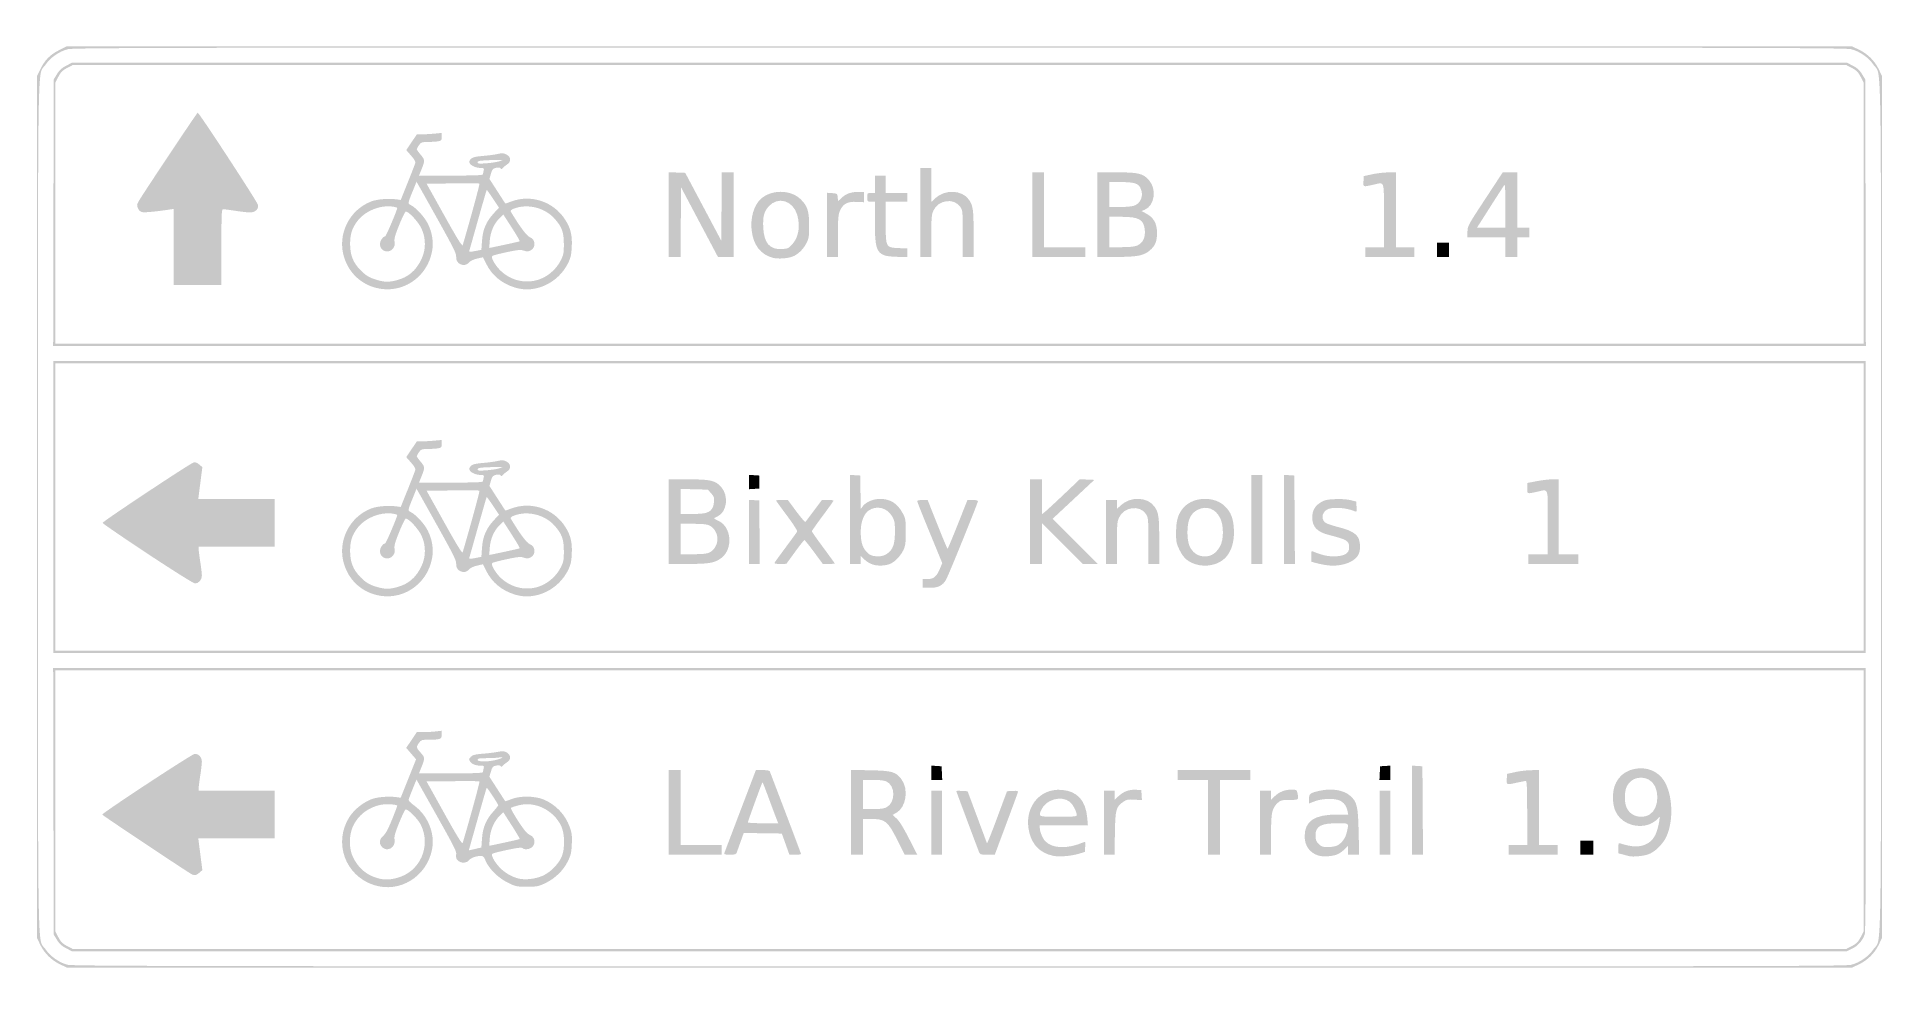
# Model space of a CAD drawing. Header units: inches. Extents: x -0.5 to 0.5, y -0.255 to 0.255.
import ezdxf

# ---------------------------------------------------------------- set-up
doc = ezdxf.new("R2010")
doc.units = ezdxf.units.IN
doc.header["$MEASUREMENT"] = 0

msp = doc.modelspace()

# ---------------------------------------------------------------- hatches: boundary and pattern name
h = msp.add_hatch(color=7)
edge = h.paths.add_edge_path()
edge.add_spline(control_points=[(-0.48748, -0.24797), (-0.49214, -0.24577), (-0.49606, -0.24185), (-0.49827, -0.23719)], knot_values=[0, 0, 0, 0, 1, 1, 1, 1], degree=3, periodic=0)
edge.add_line((-0.49827, -0.23719), (-0.5, -0.23353))
edge.add_line((-0.5, -0.23353), (-0.5, 0))
edge.add_line((-0.5, 0), (-0.5, 0.23353))
edge.add_line((-0.5, 0.23353), (-0.4983, 0.23706))
edge.add_spline(control_points=[(-0.4983, 0.23706), (-0.49583, 0.24222), (-0.49295, 0.24521), (-0.48814, 0.24762)], knot_values=[0, 0, 0, 0, 1, 1, 1, 1], degree=3, periodic=0)
edge.add_line((-0.48814, 0.24762), (-0.48396, 0.24971))
edge.add_line((-0.48396, 0.24971), (-0.00007, 0.24971))
edge.add_line((-0.00007, 0.24971), (0.48382, 0.2497))
edge.add_line((0.48382, 0.2497), (0.48748, 0.24797))
edge.add_spline(control_points=[(0.48748, 0.24797), (0.49214, 0.24577), (0.49606, 0.24185), (0.49827, 0.23719)], knot_values=[0, 0, 0, 0, 1, 1, 1, 1], degree=3, periodic=0)
edge.add_line((0.49827, 0.23719), (0.5, 0.23353))
edge.add_line((0.5, 0.23353), (0.5, 0))
edge.add_line((0.5, 0), (0.5, -0.23353))
edge.add_line((0.5, -0.23353), (0.49827, -0.23719))
edge.add_spline(control_points=[(0.49827, -0.23719), (0.49606, -0.24185), (0.49214, -0.24577), (0.48748, -0.24797)], knot_values=[0, 0, 0, 0, 1, 1, 1, 1], degree=3, periodic=0)
edge.add_line((0.48748, -0.24797), (0.48382, -0.2497))
edge.add_line((0.48382, -0.2497), (0, -0.2497))
edge.add_line((0, -0.2497), (-0.48382, -0.2497))
edge.add_line((-0.48382, -0.2497), (-0.48748, -0.24797))
edge = h.paths.add_edge_path(flags=0)
edge.add_spline(control_points=[(0.48326, -0.24822), (0.48795, -0.24702), (0.49271, -0.24368), (0.49542, -0.2397), (0.49977, -0.23331), (0.49941, -0.2549), (0.49941, 0), (0.49941, 0.2549), (0.49977, 0.23331), (0.49542, 0.2397), (0.49271, 0.24368), (0.48795, 0.24702), (0.48326, 0.24822), (0.48013, 0.24902), (0.42797, 0.24912), (0, 0.24912), (-0.42797, 0.24912), (-0.48013, 0.24902), (-0.48326, 0.24822), (-0.48795, 0.24702), (-0.49271, 0.24368), (-0.49542, 0.2397), (-0.49977, 0.23331), (-0.49941, 0.2549), (-0.49941, 0), (-0.49941, -0.2549), (-0.49977, -0.23331), (-0.49542, -0.2397), (-0.49277, -0.24359), (-0.48798, -0.24701), (-0.48353, -0.24819), (-0.48071, -0.24893), (-0.4182, -0.24905), (-0.00027, -0.24908), (0.42802, -0.24911), (0.48013, -0.24902), (0.48326, -0.24822)], knot_values=[0, 0, 0, 0, 1, 1, 1, 2, 2, 2, 3, 3, 3, 4, 4, 4, 5, 5, 5, 6, 6, 6, 7, 7, 7, 8, 8, 8, 9, 9, 9, 10, 10, 10, 11, 11, 11, 12, 12, 12, 12], degree=3, periodic=0)
h = msp.add_hatch(color=7)
edge = h.paths.add_edge_path()
edge.add_line((-0.49104, 0.15961), (-0.49088, 0.23186))
edge.add_line((-0.49088, 0.23186), (-0.48911, 0.23473))
edge.add_spline(control_points=[(-0.48911, 0.23473), (-0.48782, 0.23681), (-0.48648, 0.23804), (-0.48419, 0.23924)], knot_values=[0, 0, 0, 0, 1, 1, 1, 1], degree=3, periodic=0)
edge.add_line((-0.48419, 0.23924), (-0.48104, 0.24088))
edge.add_line((-0.48104, 0.24088), (0, 0.24088))
edge.add_line((0, 0.24088), (0.48104, 0.24088))
edge.add_line((0.48104, 0.24088), (0.48419, 0.23924))
edge.add_spline(control_points=[(0.48419, 0.23924), (0.48648, 0.23804), (0.48782, 0.23681), (0.48911, 0.23473)], knot_values=[0, 0, 0, 0, 1, 1, 1, 1], degree=3, periodic=0)
edge.add_line((0.48911, 0.23473), (0.49088, 0.23186))
edge.add_line((0.49088, 0.23186), (0.49104, 0.15961))
edge.add_line((0.49104, 0.15961), (0.49119, 0.08735))
edge.add_line((0.49119, 0.08735), (0, 0.08735))
edge.add_line((0, 0.08735), (-0.49119, 0.08735))
edge.add_line((-0.49119, 0.08735), (-0.49104, 0.15961))
edge = h.paths.add_edge_path(flags=0)
edge.add_line((0.49, 0.15934), (0.49, 0.23016))
edge.add_line((0.49, 0.23016), (0.48836, 0.23329))
edge.add_spline(control_points=[(0.48836, 0.23329), (0.48704, 0.23583), (0.48613, 0.23674), (0.48359, 0.23807)], knot_values=[0, 0, 0, 0, 1, 1, 1, 1], degree=3, periodic=0)
edge.add_line((0.48359, 0.23807), (0.48045, 0.23971))
edge.add_line((0.48045, 0.23971), (0, 0.23971))
edge.add_line((0, 0.23971), (-0.48045, 0.23971))
edge.add_line((-0.48045, 0.23971), (-0.48359, 0.23807))
edge.add_spline(control_points=[(-0.48359, 0.23807), (-0.48613, 0.23674), (-0.48704, 0.23583), (-0.48836, 0.23329)], knot_values=[0, 0, 0, 0, 1, 1, 1, 1], degree=3, periodic=0)
edge.add_line((-0.48836, 0.23329), (-0.49, 0.23016))
edge.add_line((-0.49, 0.23016), (-0.49, 0.15934))
edge.add_line((-0.49, 0.15934), (-0.49, 0.08853))
edge.add_line((-0.49, 0.08853), (0, 0.08853))
edge.add_line((0, 0.08853), (0.49, 0.08853))
edge.add_line((0.49, 0.08853), (0.49, 0.15934))
h = msp.add_hatch(color=7)
edge = h.paths.add_edge_path()
edge.add_line((-0.42588, 0.14096), (-0.42588, 0.16162))
edge.add_line((-0.42588, 0.16162), (-0.42809, 0.16129))
edge.add_spline(control_points=[(-0.42809, 0.16129), (-0.43583, 0.16013), (-0.44177, 0.15958), (-0.44306, 0.1599), (-0.44397, 0.16013), (-0.44484, 0.16097), (-0.44529, 0.16204), (-0.44592, 0.16358), (-0.44585, 0.16407), (-0.44471, 0.16602), (-0.44204, 0.17055), (-0.41322, 0.21381), (-0.41286, 0.21382), (-0.41211, 0.21383), (-0.38037, 0.16526), (-0.38013, 0.16373), (-0.37978, 0.1615), (-0.38176, 0.1597), (-0.38456, 0.15972), (-0.38577, 0.15972), (-0.38928, 0.16011), (-0.39235, 0.16059), (-0.39543, 0.16106), (-0.3984, 0.16145), (-0.39897, 0.16146), (-0.39993, 0.16147), (-0.4, 0.1601), (-0.4, 0.14088)], knot_values=[0, 0, 0, 0, 1, 1, 1, 2, 2, 2, 3, 3, 3, 4, 4, 4, 5, 5, 5, 6, 6, 6, 7, 7, 7, 8, 8, 8, 9, 9, 9, 9], degree=3, periodic=0)
edge.add_line((-0.4, 0.14088), (-0.4, 0.12029))
edge.add_line((-0.4, 0.12029), (-0.41294, 0.12029))
edge.add_line((-0.41294, 0.12029), (-0.42588, 0.12029))
edge.add_line((-0.42588, 0.12029), (-0.42588, 0.14096))
h = msp.add_hatch(color=7)
edge = h.paths.add_edge_path()
edge.add_spline(control_points=[(-0.31646, 0.11888), (-0.32474, 0.12111), (-0.33098, 0.12717), (-0.33354, 0.13548), (-0.33732, 0.1477), (-0.33082, 0.16103), (-0.31882, 0.16567), (-0.31559, 0.16692), (-0.30919, 0.16742), (-0.3048, 0.16677)], knot_values=[0, 0, 0, 0, 1, 1, 1, 2, 2, 2, 3, 3, 3, 3], degree=3, periodic=0)
edge.add_line((-0.3048, 0.16677), (-0.30283, 0.16647))
edge.add_line((-0.30283, 0.16647), (-0.29904, 0.17588))
edge.add_spline(control_points=[(-0.29904, 0.17588), (-0.29696, 0.18106), (-0.29513, 0.18582), (-0.29496, 0.18647), (-0.29475, 0.18729), (-0.29545, 0.18855), (-0.29725, 0.19058)], knot_values=[0, 0, 0, 0, 1, 1, 1, 2, 2, 2, 2], degree=3, periodic=0)
edge.add_line((-0.29725, 0.19058), (-0.29984, 0.19352))
edge.add_line((-0.29984, 0.19352), (-0.29696, 0.19779))
edge.add_line((-0.29696, 0.19779), (-0.29408, 0.20206))
edge.add_line((-0.29408, 0.20206), (-0.29131, 0.20206))
edge.add_spline(control_points=[(-0.29131, 0.20206), (-0.28978, 0.20207), (-0.28674, 0.20224), (-0.28456, 0.20244)], knot_values=[0, 0, 0, 0, 1, 1, 1, 1], degree=3, periodic=0)
edge.add_line((-0.28456, 0.20244), (-0.28059, 0.20282))
edge.add_line((-0.28059, 0.20282), (-0.28059, 0.20075))
edge.add_spline(control_points=[(-0.28059, 0.20075), (-0.28059, 0.1989), (-0.28079, 0.19864), (-0.28243, 0.19831), (-0.28344, 0.19811), (-0.28593, 0.19794), (-0.28797, 0.19794), (-0.2914, 0.19794), (-0.29178, 0.19781), (-0.2929, 0.19623), (-0.29357, 0.19529), (-0.29412, 0.19428), (-0.29412, 0.19399), (-0.29412, 0.19369), (-0.29316, 0.19233), (-0.29199, 0.19097), (-0.28966, 0.18823), (-0.28964, 0.18783), (-0.29167, 0.18279)], knot_values=[0, 0, 0, 0, 1, 1, 1, 2, 2, 2, 3, 3, 3, 4, 4, 4, 5, 5, 5, 6, 6, 6, 6], degree=3, periodic=0)
edge.add_line((-0.29167, 0.18279), (-0.29292, 0.17971))
edge.add_line((-0.29292, 0.17971), (-0.27558, 0.17971))
edge.add_spline(control_points=[(-0.27558, 0.17971), (-0.2621, 0.17971), (-0.25823, 0.17987), (-0.25823, 0.18044), (-0.25822, 0.18085), (-0.25806, 0.18177), (-0.25786, 0.1825), (-0.25756, 0.18365), (-0.25773, 0.18382), (-0.25926, 0.18382), (-0.26184, 0.18382), (-0.26465, 0.18496), (-0.26537, 0.18631), (-0.26588, 0.18726), (-0.26576, 0.18773), (-0.2648, 0.1887), (-0.26386, 0.18964), (-0.26245, 0.18999), (-0.25812, 0.19036), (-0.25511, 0.19062), (-0.25159, 0.1911), (-0.25029, 0.19143), (-0.24771, 0.19208), (-0.24613, 0.19181), (-0.24456, 0.19043), (-0.24301, 0.18907), (-0.24327, 0.18696), (-0.24515, 0.18576), (-0.24604, 0.18519), (-0.24709, 0.18432), (-0.24749, 0.18383), (-0.24802, 0.18318), (-0.24833, 0.18312), (-0.24867, 0.18363), (-0.24897, 0.18408), (-0.24983, 0.18418), (-0.25112, 0.18391), (-0.25289, 0.18355), (-0.25321, 0.18318), (-0.25394, 0.1807)], knot_values=[0, 0, 0, 0, 1, 1, 1, 2, 2, 2, 3, 3, 3, 4, 4, 4, 5, 5, 5, 6, 6, 6, 7, 7, 7, 8, 8, 8, 9, 9, 9, 10, 10, 10, 11, 11, 11, 12, 12, 12, 13, 13, 13, 13], degree=3, periodic=0)
edge.add_line((-0.25394, 0.1807), (-0.25475, 0.1779))
edge.add_line((-0.25475, 0.1779), (-0.2505, 0.1713))
edge.add_spline(control_points=[(-0.2505, 0.1713), (-0.24816, 0.16767), (-0.24621, 0.16465), (-0.24617, 0.16457), (-0.24614, 0.1645), (-0.24469, 0.16498), (-0.24297, 0.16563), (-0.23218, 0.16973), (-0.21983, 0.16555), (-0.21363, 0.15569), (-0.21073, 0.15109), (-0.20983, 0.14737), (-0.21012, 0.14126), (-0.21032, 0.13694), (-0.21069, 0.13522), (-0.21199, 0.1325), (-0.21723, 0.12157), (-0.2297, 0.11565), (-0.24063, 0.11889), (-0.24785, 0.12103), (-0.25334, 0.12549), (-0.2564, 0.1317)], knot_values=[0, 0, 0, 0, 1, 1, 1, 2, 2, 2, 3, 3, 3, 4, 4, 4, 5, 5, 5, 6, 6, 6, 7, 7, 7, 7], degree=3, periodic=0)
edge.add_line((-0.2564, 0.1317), (-0.25823, 0.13543))
edge.add_line((-0.25823, 0.13543), (-0.26148, 0.13468))
edge.add_spline(control_points=[(-0.26148, 0.13468), (-0.26348, 0.13421), (-0.26514, 0.13341), (-0.2658, 0.1326), (-0.26825, 0.12957), (-0.27336, 0.13191), (-0.27278, 0.1358), (-0.27258, 0.13719), (-0.27438, 0.14084), (-0.28191, 0.15435), (-0.28707, 0.16361), (-0.29196, 0.17234), (-0.29278, 0.17377)], knot_values=[0, 0, 0, 0, 1, 1, 1, 2, 2, 2, 3, 3, 3, 4, 4, 4, 4], degree=3, periodic=0)
edge.add_line((-0.29278, 0.17377), (-0.29427, 0.17636))
edge.add_line((-0.29427, 0.17636), (-0.29624, 0.17149))
edge.add_spline(control_points=[(-0.29624, 0.17149), (-0.29915, 0.16428), (-0.29911, 0.16459), (-0.29718, 0.16359), (-0.29443, 0.16217), (-0.29002, 0.15733), (-0.2882, 0.15375), (-0.28576, 0.14892), (-0.28491, 0.14362), (-0.28581, 0.13875), (-0.2885, 0.12415), (-0.30244, 0.11512), (-0.31646, 0.11888)], knot_values=[0, 0, 0, 0, 1, 1, 1, 2, 2, 2, 3, 3, 3, 4, 4, 4, 4], degree=3, periodic=0)
edge = h.paths.add_edge_path(flags=0)
edge.add_spline(control_points=[(-0.30498, 0.12297), (-0.29876, 0.12458), (-0.29457, 0.12814), (-0.29162, 0.13431), (-0.28915, 0.13948), (-0.2891, 0.14549), (-0.29147, 0.15077), (-0.29315, 0.15452), (-0.29877, 0.1606), (-0.30014, 0.16015), (-0.30052, 0.16002), (-0.30211, 0.15676), (-0.30367, 0.1529), (-0.30591, 0.14736), (-0.30644, 0.14544), (-0.30617, 0.1438), (-0.3059, 0.1422), (-0.30611, 0.14134), (-0.30707, 0.14012), (-0.30945, 0.13709), (-0.31412, 0.13876), (-0.31412, 0.14265), (-0.31412, 0.14431), (-0.3124, 0.14676), (-0.31124, 0.14676), (-0.31078, 0.14676), (-0.3047, 0.1611), (-0.3047, 0.16216), (-0.3047, 0.16238), (-0.30612, 0.16274), (-0.30785, 0.16296), (-0.31405, 0.16373), (-0.32201, 0.16047), (-0.32589, 0.15557), (-0.32914, 0.15147), (-0.33025, 0.14819), (-0.33026, 0.14265), (-0.33027, 0.13656), (-0.3286, 0.13239), (-0.32452, 0.12831), (-0.32148, 0.12528), (-0.31948, 0.12414), (-0.31516, 0.12297), (-0.31109, 0.12187), (-0.3092, 0.12187), (-0.30498, 0.12297)], knot_values=[0, 0, 0, 0, 1, 1, 1, 2, 2, 2, 3, 3, 3, 4, 4, 4, 5, 5, 5, 6, 6, 6, 7, 7, 7, 8, 8, 8, 9, 9, 9, 10, 10, 10, 11, 11, 11, 12, 12, 12, 13, 13, 13, 14, 14, 14, 15, 15, 15, 15], degree=3, periodic=0)
edge = h.paths.add_edge_path(flags=0)
edge.add_spline(control_points=[(-0.22616, 0.12405), (-0.22193, 0.12599), (-0.21822, 0.12954), (-0.21614, 0.13365), (-0.21459, 0.13672), (-0.21441, 0.13762), (-0.21442, 0.14265), (-0.21443, 0.14902), (-0.21546, 0.15184), (-0.21941, 0.15632), (-0.22472, 0.16236), (-0.23435, 0.16469), (-0.24166, 0.1617), (-0.24298, 0.16117), (-0.24347, 0.16066), (-0.24317, 0.16016), (-0.23853, 0.15235), (-0.23455, 0.14696), (-0.23298, 0.14637), (-0.22961, 0.1451), (-0.22941, 0.14048), (-0.23266, 0.139), (-0.23382, 0.13848), (-0.23463, 0.13848), (-0.23611, 0.13902), (-0.23776, 0.13961), (-0.23918, 0.13948), (-0.24535, 0.13817), (-0.24936, 0.13732), (-0.2529, 0.1364), (-0.2532, 0.13611), (-0.25398, 0.13539), (-0.25226, 0.13203), (-0.24963, 0.12911), (-0.24364, 0.12248), (-0.23409, 0.12042), (-0.22616, 0.12405)], knot_values=[0, 0, 0, 0, 1, 1, 1, 2, 2, 2, 3, 3, 3, 4, 4, 4, 5, 5, 5, 6, 6, 6, 7, 7, 7, 8, 8, 8, 9, 9, 9, 10, 10, 10, 11, 11, 11, 12, 12, 12, 12], degree=3, periodic=0)
edge = h.paths.add_edge_path(flags=0)
edge.add_spline(control_points=[(-0.25877, 0.14443), (-0.25835, 0.15049), (-0.2565, 0.15479), (-0.25239, 0.15926)], knot_values=[0, 0, 0, 0, 1, 1, 1, 1], degree=3, periodic=0)
edge.add_line((-0.25239, 0.15926), (-0.24957, 0.16231))
edge.add_line((-0.24957, 0.16231), (-0.25282, 0.16719))
edge.add_spline(control_points=[(-0.25282, 0.16719), (-0.25461, 0.16988), (-0.25614, 0.17199), (-0.25624, 0.1719), (-0.25633, 0.17181), (-0.25842, 0.16459), (-0.26088, 0.15586), (-0.26333, 0.14714), (-0.26547, 0.13957), (-0.26563, 0.13905), (-0.26588, 0.1382), (-0.26556, 0.13817), (-0.26251, 0.13878)], knot_values=[0, 0, 0, 0, 1, 1, 1, 2, 2, 2, 3, 3, 3, 4, 4, 4, 4], degree=3, periodic=0)
edge.add_line((-0.26251, 0.13878), (-0.25912, 0.13946))
edge.add_line((-0.25912, 0.13946), (-0.25877, 0.14443))
edge = h.paths.add_edge_path(flags=0)
edge.add_spline(control_points=[(-0.23833, 0.14412), (-0.2382, 0.14425), (-0.24014, 0.14757), (-0.24265, 0.15148)], knot_values=[0, 0, 0, 0, 1, 1, 1, 1], degree=3, periodic=0)
edge.add_line((-0.24265, 0.15148), (-0.24722, 0.1586))
edge.add_line((-0.24722, 0.1586), (-0.24922, 0.15666))
edge.add_spline(control_points=[(-0.24922, 0.15666), (-0.25223, 0.15375), (-0.25423, 0.14919), (-0.25457, 0.14446)], knot_values=[0, 0, 0, 0, 1, 1, 1, 1], degree=3, periodic=0)
edge.add_line((-0.25457, 0.14446), (-0.25485, 0.14043))
edge.add_line((-0.25485, 0.14043), (-0.24672, 0.14215))
edge.add_spline(control_points=[(-0.24672, 0.14215), (-0.24224, 0.1431), (-0.23847, 0.14398), (-0.23833, 0.14412)], knot_values=[0, 0, 0, 0, 1, 1, 1, 1], degree=3, periodic=0)
edge = h.paths.add_edge_path(flags=0)
edge.add_spline(control_points=[(-0.26437, 0.15902), (-0.26191, 0.16786), (-0.26001, 0.17521), (-0.26015, 0.17535), (-0.2603, 0.17549), (-0.2668, 0.17554), (-0.27461, 0.17545)], knot_values=[0, 0, 0, 0, 1, 1, 1, 2, 2, 2, 2], degree=3, periodic=0)
edge.add_line((-0.27461, 0.17545), (-0.2888, 0.17529))
edge.add_line((-0.2888, 0.17529), (-0.27925, 0.15814))
edge.add_spline(control_points=[(-0.27925, 0.15814), (-0.27239, 0.14581), (-0.26959, 0.14126), (-0.26928, 0.14196), (-0.26904, 0.1425), (-0.26684, 0.15017), (-0.26437, 0.15902)], knot_values=[0, 0, 0, 0, 1, 1, 1, 2, 2, 2, 2], degree=3, periodic=0)
edge = h.paths.add_edge_path(flags=0)
edge.add_spline(control_points=[(-0.2498, 0.18734), (-0.24855, 0.18772), (-0.24763, 0.18809), (-0.24774, 0.18817), (-0.24785, 0.18825), (-0.25092, 0.18821), (-0.25456, 0.18807), (-0.25997, 0.18786), (-0.26118, 0.18765), (-0.26118, 0.18692), (-0.26118, 0.18617), (-0.26044, 0.18608), (-0.25662, 0.18634), (-0.25411, 0.18652), (-0.25104, 0.18697), (-0.2498, 0.18734)], knot_values=[0, 0, 0, 0, 1, 1, 1, 2, 2, 2, 3, 3, 3, 4, 4, 4, 5, 5, 5, 5], degree=3, periodic=0)
for points in [[(-0.15765, 0.15855), (-0.15765, 0.18152), (-0.15314, 0.18135), (-0.14864, 0.18118), (-0.13888, 0.1628), (-0.12912, 0.14442), (-0.12896, 0.16294), (-0.12881, 0.18147), (-0.12558, 0.18147), (-0.12235, 0.18147), (-0.12235, 0.15853), (-0.12235, 0.13559), (-0.12663, 0.13559), (-0.13091, 0.13559), (-0.1409, 0.15444), (-0.15088, 0.1733), (-0.15104, 0.15444), (-0.15119, 0.13559), (-0.15442, 0.13559), (-0.15765, 0.13559), (-0.15765, 0.15855)], [(0.03941, 0.15853), (0.03941, 0.18147), (0.04265, 0.18147), (0.04588, 0.18147), (0.04588, 0.16118), (0.04588, 0.14088), (0.05706, 0.14088), (0.06824, 0.14088), (0.06824, 0.13824), (0.06824, 0.13559), (0.05382, 0.13559), (0.03941, 0.13559), (0.03941, 0.15853)], [(0.25882, 0.13941), (0.25882, 0.14324), (0.26206, 0.14324), (0.26529, 0.14324), (0.26529, 0.13941), (0.26529, 0.13559), (0.26206, 0.13559), (0.25882, 0.13559), (0.25882, 0.13941)], [(-0.11412, 0.01353), (-0.11412, 0.01742), (-0.11132, 0.01724), (-0.10853, 0.01706), (-0.10853, 0.01353), (-0.10853, 0.01), (-0.11132, 0.00982), (-0.11412, 0.00964), (-0.11412, 0.01353)], [(0.15824, -0.00676), (0.15824, 0.01735), (0.16118, 0.01735), (0.16412, 0.01735), (0.16412, -0.00676), (0.16412, -0.03088), (0.16118, -0.03088), (0.15824, -0.03088), (0.15824, -0.00676)], [(0.17588, -0.00673), (0.17588, 0.01742), (0.17868, 0.01724), (0.18147, 0.01706), (0.18162, -0.00691), (0.18178, -0.03088), (0.17883, -0.03088), (0.17588, -0.03088), (0.17588, -0.00673)], [(-0.11412, -0.0135), (-0.11412, 0.00389), (-0.11132, 0.00371), (-0.10853, 0.00353), (-0.10837, -0.01368), (-0.10822, -0.03088), (-0.11117, -0.03088), (-0.11412, -0.03088), (-0.11412, -0.0135)], [(-0.15765, -0.16559), (-0.15765, -0.14265), (-0.15441, -0.14265), (-0.15118, -0.14265), (-0.15118, -0.16294), (-0.15118, -0.18324), (-0.14, -0.18324), (-0.12882, -0.18324), (-0.12882, -0.18588), (-0.12882, -0.18853), (-0.14324, -0.18853), (-0.15765, -0.18853), (-0.15765, -0.16559)], [(-0.01529, -0.14409), (-0.01529, -0.14023), (-0.0125, -0.14041), (-0.00971, -0.14059), (-0.00953, -0.14426), (-0.00936, -0.14794), (-0.01232, -0.14794), (-0.01529, -0.14794), (-0.01529, -0.14409)], [(0.13471, -0.16824), (0.13471, -0.14794), (0.12647, -0.14794), (0.11824, -0.14794), (0.11824, -0.14529), (0.11824, -0.14265), (0.13794, -0.14265), (0.15765, -0.14265), (0.15765, -0.14529), (0.15765, -0.14794), (0.14941, -0.14794), (0.14118, -0.14794), (0.14118, -0.16824), (0.14118, -0.18853), (0.13794, -0.18853), (0.13471, -0.18853), (0.13471, -0.16824)], [(0.22777, -0.14426), (0.22794, -0.14059), (0.23074, -0.14041), (0.23353, -0.14023), (0.23353, -0.14409), (0.23353, -0.14794), (0.23056, -0.14794), (0.22759, -0.14794), (0.22777, -0.14426)], [(0.24529, -0.16438), (0.24529, -0.14023), (0.24809, -0.14041), (0.25088, -0.14059), (0.25104, -0.16456), (0.25119, -0.18853), (0.24824, -0.18853), (0.24529, -0.18853), (0.24529, -0.16438)], [(-0.01529, -0.17118), (-0.01529, -0.15382), (-0.01235, -0.15382), (-0.00941, -0.15382), (-0.00941, -0.17118), (-0.00941, -0.18853), (-0.01235, -0.18853), (-0.01529, -0.18853), (-0.01529, -0.17118)], [(0.22765, -0.17118), (0.22765, -0.15382), (0.23059, -0.15382), (0.23353, -0.15382), (0.23353, -0.17118), (0.23353, -0.18853), (0.23059, -0.18853), (0.22765, -0.18853), (0.22765, -0.17118)], [(0.33647, -0.18471), (0.33647, -0.18088), (0.34, -0.18088), (0.34353, -0.18088), (0.34353, -0.18471), (0.34353, -0.18853), (0.34, -0.18853), (0.33647, -0.18853), (0.33647, -0.18471)]]:
    msp.add_hatch(color=7).paths.add_polyline_path(points)
h = msp.add_hatch(color=7)
edge = h.paths.add_edge_path()
edge.add_line((-0.02118, 0.15971), (-0.02118, 0.18382))
edge.add_line((-0.02118, 0.18382), (-0.01824, 0.18382))
edge.add_line((-0.01824, 0.18382), (-0.01529, 0.18382))
edge.add_line((-0.01529, 0.18382), (-0.01529, 0.17459))
edge.add_line((-0.01529, 0.17459), (-0.01529, 0.16536))
edge.add_line((-0.01529, 0.16536), (-0.01338, 0.16721))
edge.add_spline(control_points=[(-0.01338, 0.16721), (-0.00804, 0.17238), (0.00145, 0.17205), (0.00516, 0.16657), (0.00736, 0.16332), (0.00765, 0.16118), (0.00765, 0.14809)], knot_values=[0, 0, 0, 0, 1, 1, 1, 2, 2, 2, 2], degree=3, periodic=0)
edge.add_line((0.00765, 0.14809), (0.00765, 0.13559))
edge.add_line((0.00765, 0.13559), (0.00471, 0.13559))
edge.add_line((0.00471, 0.13559), (0.00176, 0.13559))
edge.add_line((0.00176, 0.13559), (0.00176, 0.14815))
edge.add_spline(control_points=[(0.00176, 0.14815), (0.00176, 0.16026), (0.00172, 0.16078), (0.00042, 0.16271), (-0.00298, 0.16776), (-0.01148, 0.16658), (-0.01415, 0.16069), (-0.01512, 0.15856), (-0.01527, 0.15675), (-0.01528, 0.14691)], knot_values=[0, 0, 0, 0, 1, 1, 1, 2, 2, 2, 3, 3, 3, 3], degree=3, periodic=0)
edge.add_line((-0.01528, 0.14691), (-0.01529, 0.13559))
edge.add_line((-0.01529, 0.13559), (-0.01824, 0.13559))
edge.add_line((-0.01824, 0.13559), (-0.02118, 0.13559))
edge.add_line((-0.02118, 0.13559), (-0.02118, 0.15971))
h = msp.add_hatch(color=7)
edge = h.paths.add_edge_path()
edge.add_line((0.07471, 0.15853), (0.07471, 0.18147))
edge.add_line((0.07471, 0.18147), (0.0849, 0.18147))
edge.add_spline(control_points=[(0.0849, 0.18147), (0.09684, 0.18147), (0.0994, 0.18087), (0.10259, 0.17734), (0.10702, 0.17244), (0.1058, 0.16345), (0.1004, 0.16118)], knot_values=[0, 0, 0, 0, 1, 1, 1, 2, 2, 2, 2], degree=3, periodic=0)
edge.add_line((0.1004, 0.16118), (0.09862, 0.16043))
edge.add_line((0.09862, 0.16043), (0.10063, 0.15941))
edge.add_spline(control_points=[(0.10063, 0.15941), (0.10516, 0.15711), (0.10706, 0.1539), (0.10706, 0.14853), (0.10706, 0.14411), (0.10609, 0.1417), (0.10333, 0.13928), (0.0999, 0.13627), (0.09651, 0.13559), (0.08489, 0.13559)], knot_values=[0, 0, 0, 0, 1, 1, 1, 2, 2, 2, 3, 3, 3, 3], degree=3, periodic=0)
edge.add_line((0.08489, 0.13559), (0.07471, 0.13559))
edge.add_line((0.07471, 0.13559), (0.07471, 0.15853))
edge = h.paths.add_edge_path(flags=0)
edge.add_spline(control_points=[(0.09618, 0.14173), (0.09927, 0.14302), (0.1007, 0.14575), (0.10044, 0.14983), (0.10005, 0.15581), (0.09744, 0.15735), (0.08767, 0.15735)], knot_values=[0, 0, 0, 0, 1, 1, 1, 2, 2, 2, 2], degree=3, periodic=0)
edge.add_line((0.08767, 0.15735), (0.08118, 0.15735))
edge.add_line((0.08118, 0.15735), (0.08118, 0.14912))
edge.add_line((0.08118, 0.14912), (0.08118, 0.14088))
edge.add_line((0.08118, 0.14088), (0.08767, 0.14088))
edge.add_spline(control_points=[(0.08767, 0.14088), (0.09198, 0.14088), (0.09483, 0.14117), (0.09618, 0.14173)], knot_values=[0, 0, 0, 0, 1, 1, 1, 1], degree=3, periodic=0)
edge = h.paths.add_edge_path(flags=0)
edge.add_spline(control_points=[(0.09424, 0.16326), (0.09835, 0.1644), (0.1001, 0.16907), (0.09796, 0.1732), (0.09676, 0.17551), (0.09437, 0.17618), (0.08727, 0.17618)], knot_values=[0, 0, 0, 0, 1, 1, 1, 2, 2, 2, 2], degree=3, periodic=0)
edge.add_line((0.08727, 0.17618), (0.08118, 0.17618))
edge.add_line((0.08118, 0.17618), (0.08118, 0.16941))
edge.add_line((0.08118, 0.16941), (0.08118, 0.16265))
edge.add_line((0.08118, 0.16265), (0.08662, 0.16265))
edge.add_spline(control_points=[(0.08662, 0.16265), (0.08961, 0.16265), (0.09304, 0.16293), (0.09424, 0.16326)], knot_values=[0, 0, 0, 0, 1, 1, 1, 1], degree=3, periodic=0)
h = msp.add_hatch(color=7)
edge = h.paths.add_edge_path()
edge.add_line((0.22, 0.13824), (0.22, 0.14088))
edge.add_line((0.22, 0.14088), (0.225, 0.14088))
edge.add_line((0.225, 0.14088), (0.23, 0.14088))
edge.add_line((0.23, 0.14088), (0.23, 0.15824))
edge.add_spline(control_points=[(0.23, 0.15824), (0.23, 0.17801), (0.23067, 0.17615), (0.22412, 0.17471), (0.21857, 0.17349), (0.21873, 0.17342), (0.21894, 0.17662)], knot_values=[0, 0, 0, 0, 1, 1, 1, 2, 2, 2, 2], degree=3, periodic=0)
edge.add_line((0.21894, 0.17662), (0.21912, 0.17941))
edge.add_line((0.21912, 0.17941), (0.22353, 0.18038))
edge.add_spline(control_points=[(0.22353, 0.18038), (0.22596, 0.18092), (0.22986, 0.18138), (0.23221, 0.18141)], knot_values=[0, 0, 0, 0, 1, 1, 1, 1], degree=3, periodic=0)
edge.add_line((0.23221, 0.18141), (0.23647, 0.18147))
edge.add_line((0.23647, 0.18147), (0.23647, 0.16118))
edge.add_line((0.23647, 0.16118), (0.23647, 0.14088))
edge.add_line((0.23647, 0.14088), (0.24147, 0.14088))
edge.add_line((0.24147, 0.14088), (0.24647, 0.14088))
edge.add_line((0.24647, 0.14088), (0.24647, 0.13824))
edge.add_line((0.24647, 0.13824), (0.24647, 0.13559))
edge.add_line((0.24647, 0.13559), (0.23324, 0.13559))
edge.add_line((0.23324, 0.13559), (0.22, 0.13559))
edge.add_line((0.22, 0.13559), (0.22, 0.13824))
h = msp.add_hatch(color=7)
edge = h.paths.add_edge_path()
edge.add_line((0.29588, 0.14088), (0.29588, 0.14618))
edge.add_line((0.29588, 0.14618), (0.28559, 0.14618))
edge.add_line((0.28559, 0.14618), (0.27529, 0.14618))
edge.add_line((0.27529, 0.14618), (0.2753, 0.14926))
edge.add_spline(control_points=[(0.2753, 0.14926), (0.2753, 0.15226), (0.27557, 0.15277), (0.28486, 0.16691)], knot_values=[0, 0, 0, 0, 1, 1, 1, 1], degree=3, periodic=0)
edge.add_line((0.28486, 0.16691), (0.29441, 0.18146))
edge.add_line((0.29441, 0.18146), (0.29838, 0.18147))
edge.add_line((0.29838, 0.18147), (0.30235, 0.18147))
edge.add_line((0.30235, 0.18147), (0.30235, 0.16647))
edge.add_line((0.30235, 0.16647), (0.30235, 0.15147))
edge.add_line((0.30235, 0.15147), (0.30559, 0.15147))
edge.add_line((0.30559, 0.15147), (0.30882, 0.15147))
edge.add_line((0.30882, 0.15147), (0.30882, 0.14882))
edge.add_line((0.30882, 0.14882), (0.30882, 0.14618))
edge.add_line((0.30882, 0.14618), (0.30559, 0.14618))
edge.add_line((0.30559, 0.14618), (0.30235, 0.14618))
edge.add_line((0.30235, 0.14618), (0.30235, 0.14088))
edge.add_line((0.30235, 0.14088), (0.30235, 0.13559))
edge.add_line((0.30235, 0.13559), (0.29912, 0.13559))
edge.add_line((0.29912, 0.13559), (0.29588, 0.13559))
edge.add_line((0.29588, 0.13559), (0.29588, 0.14088))
edge = h.paths.add_edge_path(flags=0)
edge.add_spline(control_points=[(0.29588, 0.16335), (0.29588, 0.17005), (0.29566, 0.17499), (0.29538, 0.17468), (0.2951, 0.17437), (0.29201, 0.16962), (0.28851, 0.16412), (0.28502, 0.15862), (0.28178, 0.15352), (0.28131, 0.15279)], knot_values=[0, 0, 0, 0, 1, 1, 1, 2, 2, 2, 3, 3, 3, 3], degree=3, periodic=0)
edge.add_line((0.28131, 0.15279), (0.28045, 0.15147))
edge.add_line((0.28045, 0.15147), (0.28817, 0.15147))
edge.add_line((0.28817, 0.15147), (0.29588, 0.15147))
edge.add_line((0.29588, 0.15147), (0.29588, 0.16335))
h = msp.add_hatch(color=7)
edge = h.paths.add_edge_path()
edge.add_spline(control_points=[(-0.10082, 0.13504), (-0.10777, 0.13675), (-0.11183, 0.142), (-0.11269, 0.15038), (-0.11335, 0.15686), (-0.1114, 0.16351), (-0.10785, 0.16688), (-0.10221, 0.17222), (-0.09162, 0.17223), (-0.08615, 0.16692), (-0.08239, 0.16327), (-0.08147, 0.16044), (-0.08148, 0.15265), (-0.08149, 0.14646), (-0.08163, 0.14562), (-0.08307, 0.14287), (-0.08476, 0.13965), (-0.08744, 0.13704), (-0.09029, 0.13585), (-0.09282, 0.1348), (-0.09815, 0.13439), (-0.10082, 0.13504)], knot_values=[0, 0, 0, 0, 1, 1, 1, 2, 2, 2, 3, 3, 3, 4, 4, 4, 5, 5, 5, 6, 6, 6, 7, 7, 7, 7], degree=3, periodic=0)
edge = h.paths.add_edge_path(flags=0)
edge.add_spline(control_points=[(-0.09052, 0.14257), (-0.08713, 0.1464), (-0.08618, 0.15242), (-0.088, 0.15856), (-0.09029, 0.16625), (-0.09849, 0.16859), (-0.10344, 0.16296), (-0.10596, 0.16008), (-0.10665, 0.1574), (-0.10636, 0.15151), (-0.10596, 0.14309), (-0.10279, 0.13944), (-0.09622, 0.13987), (-0.09297, 0.14007), (-0.09257, 0.14026), (-0.09052, 0.14257)], knot_values=[0, 0, 0, 0, 1, 1, 1, 2, 2, 2, 3, 3, 3, 4, 4, 4, 5, 5, 5, 5], degree=3, periodic=0)
h = msp.add_hatch(color=7)
edge = h.paths.add_edge_path()
edge.add_line((-0.07176, 0.15297), (-0.07176, 0.17036))
edge.add_line((-0.07176, 0.17036), (-0.06897, 0.17018))
edge.add_spline(control_points=[(-0.06897, 0.17018), (-0.06623, 0.17), (-0.06617, 0.16996), (-0.066, 0.1679)], knot_values=[0, 0, 0, 0, 1, 1, 1, 1], degree=3, periodic=0)
edge.add_line((-0.066, 0.1679), (-0.06582, 0.1658))
edge.add_line((-0.06582, 0.1658), (-0.06378, 0.16773))
edge.add_spline(control_points=[(-0.06378, 0.16773), (-0.06146, 0.16991), (-0.05865, 0.17087), (-0.05456, 0.17088)], knot_values=[0, 0, 0, 0, 1, 1, 1, 1], degree=3, periodic=0)
edge.add_line((-0.05456, 0.17088), (-0.05176, 0.17088))
edge.add_line((-0.05176, 0.17088), (-0.05176, 0.16807))
edge.add_line((-0.05176, 0.16807), (-0.05176, 0.16526))
edge.add_line((-0.05176, 0.16526), (-0.05574, 0.16545))
edge.add_spline(control_points=[(-0.05574, 0.16545), (-0.06064, 0.1657), (-0.06304, 0.16443), (-0.06473, 0.16072), (-0.06571, 0.15855), (-0.06586, 0.1568), (-0.06587, 0.14691)], knot_values=[0, 0, 0, 0, 1, 1, 1, 2, 2, 2, 2], degree=3, periodic=0)
edge.add_line((-0.06587, 0.14691), (-0.06588, 0.13559))
edge.add_line((-0.06588, 0.13559), (-0.06882, 0.13559))
edge.add_line((-0.06882, 0.13559), (-0.07176, 0.13559))
edge.add_line((-0.07176, 0.13559), (-0.07176, 0.15297))
h = msp.add_hatch(color=7)
edge = h.paths.add_edge_path()
edge.add_spline(control_points=[(-0.04052, 0.1364), (-0.04506, 0.13804), (-0.04587, 0.14086), (-0.04588, 0.15485)], knot_values=[0, 0, 0, 0, 1, 1, 1, 1], degree=3, periodic=0)
edge.add_line((-0.04588, 0.15485), (-0.04588, 0.16559))
edge.add_line((-0.04588, 0.16559), (-0.04794, 0.16559))
edge.add_spline(control_points=[(-0.04794, 0.16559), (-0.04995, 0.16559), (-0.05, 0.16564), (-0.05, 0.16794), (-0.05, 0.17024), (-0.04995, 0.17029), (-0.04794, 0.17029)], knot_values=[0, 0, 0, 0, 1, 1, 1, 2, 2, 2, 2], degree=3, periodic=0)
edge.add_line((-0.04794, 0.17029), (-0.04588, 0.17029))
edge.add_line((-0.04588, 0.17029), (-0.04588, 0.175))
edge.add_line((-0.04588, 0.175), (-0.04588, 0.17971))
edge.add_line((-0.04588, 0.17971), (-0.04294, 0.17971))
edge.add_line((-0.04294, 0.17971), (-0.04, 0.17971))
edge.add_line((-0.04, 0.17971), (-0.04, 0.175))
edge.add_line((-0.04, 0.175), (-0.04, 0.17029))
edge.add_line((-0.04, 0.17029), (-0.03412, 0.17029))
edge.add_line((-0.03412, 0.17029), (-0.02824, 0.17029))
edge.add_line((-0.02824, 0.17029), (-0.02824, 0.16794))
edge.add_line((-0.02824, 0.16794), (-0.02824, 0.16559))
edge.add_line((-0.02824, 0.16559), (-0.03412, 0.16559))
edge.add_line((-0.03412, 0.16559), (-0.04, 0.16559))
edge.add_line((-0.04, 0.16559), (-0.04, 0.15448))
edge.add_spline(control_points=[(-0.04, 0.15448), (-0.04, 0.14058), (-0.04006, 0.14071), (-0.033, 0.14039)], knot_values=[0, 0, 0, 0, 1, 1, 1, 1], degree=3, periodic=0)
edge.add_line((-0.033, 0.14039), (-0.02824, 0.14017))
edge.add_line((-0.02824, 0.14017), (-0.02824, 0.13788))
edge.add_line((-0.02824, 0.13788), (-0.02824, 0.13559))
edge.add_line((-0.02824, 0.13559), (-0.03338, 0.13563))
edge.add_spline(control_points=[(-0.03338, 0.13563), (-0.03621, 0.13566), (-0.03942, 0.136), (-0.04052, 0.1364)], knot_values=[0, 0, 0, 0, 1, 1, 1, 1], degree=3, periodic=0)
h = msp.add_hatch(color=7)
h.paths.add_polyline_path([(-0.49118, 0), (-0.49118, 0.07912), (0, 0.07912), (0.49118, 0.07912), (0.49118, 0), (0.49118, -0.07912), (0, -0.07912), (-0.49118, -0.07912), (-0.49118, 0)])
h.paths.add_polyline_path([(0.49, 0), (0.49, 0.07794), (0, 0.07794), (-0.49, 0.07794), (-0.49, 0), (-0.49, -0.07794), (0, -0.07794), (0.49, -0.07794), (0.49, 0)], flags=0)
h = msp.add_hatch(color=7)
edge = h.paths.add_edge_path()
edge.add_spline(control_points=[(-0.31646, -0.04759), (-0.32474, -0.04536), (-0.33098, -0.0393), (-0.33354, -0.03099), (-0.33732, -0.01877), (-0.33082, -0.00544), (-0.31882, -0.0008), (-0.31559, 0.00045), (-0.30919, 0.00095), (-0.3048, 0.00029)], knot_values=[0, 0, 0, 0, 1, 1, 1, 2, 2, 2, 3, 3, 3, 3], degree=3, periodic=0)
edge.add_line((-0.3048, 0.00029), (-0.30283, 0))
edge.add_line((-0.30283, 0), (-0.29904, 0.00941))
edge.add_spline(control_points=[(-0.29904, 0.00941), (-0.29696, 0.01459), (-0.29513, 0.01935), (-0.29496, 0.02), (-0.29475, 0.02082), (-0.29545, 0.02208), (-0.29725, 0.02411)], knot_values=[0, 0, 0, 0, 1, 1, 1, 2, 2, 2, 2], degree=3, periodic=0)
edge.add_line((-0.29725, 0.02411), (-0.29984, 0.02705))
edge.add_line((-0.29984, 0.02705), (-0.29696, 0.03132))
edge.add_line((-0.29696, 0.03132), (-0.29408, 0.03559))
edge.add_line((-0.29408, 0.03559), (-0.29131, 0.03559))
edge.add_spline(control_points=[(-0.29131, 0.03559), (-0.28978, 0.03559), (-0.28674, 0.03577), (-0.28456, 0.03597)], knot_values=[0, 0, 0, 0, 1, 1, 1, 1], degree=3, periodic=0)
edge.add_line((-0.28456, 0.03597), (-0.28059, 0.03635))
edge.add_line((-0.28059, 0.03635), (-0.28059, 0.03428))
edge.add_spline(control_points=[(-0.28059, 0.03428), (-0.28059, 0.03243), (-0.28079, 0.03217), (-0.28243, 0.03184), (-0.28344, 0.03164), (-0.28593, 0.03147), (-0.28797, 0.03147), (-0.2914, 0.03147), (-0.29178, 0.03134), (-0.2929, 0.02976), (-0.29357, 0.02882), (-0.29412, 0.02781), (-0.29412, 0.02752), (-0.29412, 0.02722), (-0.29316, 0.02586), (-0.29199, 0.0245), (-0.28966, 0.02176), (-0.28964, 0.02136), (-0.29167, 0.01632)], knot_values=[0, 0, 0, 0, 1, 1, 1, 2, 2, 2, 3, 3, 3, 4, 4, 4, 5, 5, 5, 6, 6, 6, 6], degree=3, periodic=0)
edge.add_line((-0.29167, 0.01632), (-0.29292, 0.01324))
edge.add_line((-0.29292, 0.01324), (-0.27558, 0.01324))
edge.add_spline(control_points=[(-0.27558, 0.01324), (-0.2621, 0.01324), (-0.25823, 0.0134), (-0.25823, 0.01397), (-0.25822, 0.01437), (-0.25806, 0.0153), (-0.25786, 0.01603), (-0.25756, 0.01718), (-0.25773, 0.01735), (-0.25926, 0.01735), (-0.26184, 0.01735), (-0.26465, 0.01849), (-0.26537, 0.01984), (-0.26588, 0.02079), (-0.26576, 0.02126), (-0.2648, 0.02222), (-0.26386, 0.02317), (-0.26245, 0.02352), (-0.25812, 0.02389), (-0.25511, 0.02415), (-0.25159, 0.02463), (-0.25029, 0.02496), (-0.24771, 0.02561), (-0.24613, 0.02534), (-0.24456, 0.02396), (-0.24301, 0.02259), (-0.24327, 0.02049), (-0.24515, 0.01929), (-0.24604, 0.01872), (-0.24709, 0.01785), (-0.24749, 0.01736), (-0.24802, 0.01671), (-0.24833, 0.01665), (-0.24867, 0.01716), (-0.24897, 0.01761), (-0.24983, 0.01771), (-0.25112, 0.01744), (-0.25289, 0.01708), (-0.25321, 0.01671), (-0.25394, 0.01423)], knot_values=[0, 0, 0, 0, 1, 1, 1, 2, 2, 2, 3, 3, 3, 4, 4, 4, 5, 5, 5, 6, 6, 6, 7, 7, 7, 8, 8, 8, 9, 9, 9, 10, 10, 10, 11, 11, 11, 12, 12, 12, 13, 13, 13, 13], degree=3, periodic=0)
edge.add_line((-0.25394, 0.01423), (-0.25475, 0.01143))
edge.add_line((-0.25475, 0.01143), (-0.2505, 0.00483))
edge.add_spline(control_points=[(-0.2505, 0.00483), (-0.24816, 0.0012), (-0.24621, -0.00182), (-0.24617, -0.0019), (-0.24614, -0.00197), (-0.24469, -0.00149), (-0.24297, -0.00084), (-0.23218, 0.00326), (-0.21983, -0.00092), (-0.21363, -0.01078), (-0.21073, -0.01539), (-0.20983, -0.0191), (-0.21012, -0.02521), (-0.21032, -0.02953), (-0.21069, -0.03125), (-0.21199, -0.03397), (-0.21723, -0.0449), (-0.2297, -0.05082), (-0.24063, -0.04758), (-0.24785, -0.04544), (-0.25334, -0.04098), (-0.2564, -0.03477)], knot_values=[0, 0, 0, 0, 1, 1, 1, 2, 2, 2, 3, 3, 3, 4, 4, 4, 5, 5, 5, 6, 6, 6, 7, 7, 7, 7], degree=3, periodic=0)
edge.add_line((-0.2564, -0.03477), (-0.25823, -0.03104))
edge.add_line((-0.25823, -0.03104), (-0.26148, -0.03179))
edge.add_spline(control_points=[(-0.26148, -0.03179), (-0.26348, -0.03226), (-0.26514, -0.03306), (-0.2658, -0.03387), (-0.26825, -0.0369), (-0.27336, -0.03456), (-0.27278, -0.03067), (-0.27258, -0.02928), (-0.27438, -0.02563), (-0.28191, -0.01212), (-0.28707, -0.00287), (-0.29196, 0.00587), (-0.29278, 0.0073)], knot_values=[0, 0, 0, 0, 1, 1, 1, 2, 2, 2, 3, 3, 3, 4, 4, 4, 4], degree=3, periodic=0)
edge.add_line((-0.29278, 0.0073), (-0.29427, 0.00989))
edge.add_line((-0.29427, 0.00989), (-0.29624, 0.00502))
edge.add_spline(control_points=[(-0.29624, 0.00502), (-0.29915, -0.0022), (-0.29911, -0.00188), (-0.29718, -0.00288), (-0.29443, -0.0043), (-0.29002, -0.00914), (-0.2882, -0.01272), (-0.28576, -0.01755), (-0.28491, -0.02285), (-0.28581, -0.02772), (-0.2885, -0.04232), (-0.30244, -0.05135), (-0.31646, -0.04759)], knot_values=[0, 0, 0, 0, 1, 1, 1, 2, 2, 2, 3, 3, 3, 4, 4, 4, 4], degree=3, periodic=0)
edge = h.paths.add_edge_path(flags=0)
edge.add_spline(control_points=[(-0.30498, -0.0435), (-0.29876, -0.04189), (-0.29457, -0.03833), (-0.29162, -0.03216), (-0.28915, -0.02699), (-0.2891, -0.02098), (-0.29147, -0.0157), (-0.29315, -0.01195), (-0.29877, -0.00587), (-0.30014, -0.00632), (-0.30052, -0.00645), (-0.30211, -0.00971), (-0.30367, -0.01357), (-0.30591, -0.01911), (-0.30644, -0.02103), (-0.30617, -0.02267), (-0.3059, -0.02427), (-0.30611, -0.02514), (-0.30707, -0.02635), (-0.30945, -0.02938), (-0.31412, -0.02771), (-0.31412, -0.02382), (-0.31412, -0.02216), (-0.3124, -0.01971), (-0.31124, -0.01971), (-0.31078, -0.01971), (-0.3047, -0.00537), (-0.3047, -0.00431), (-0.3047, -0.00409), (-0.30612, -0.00373), (-0.30785, -0.00352), (-0.31405, -0.00274), (-0.32201, -0.006), (-0.32589, -0.0109), (-0.32914, -0.015), (-0.33025, -0.01828), (-0.33026, -0.02382), (-0.33027, -0.02991), (-0.3286, -0.03408), (-0.32452, -0.03816), (-0.32148, -0.04119), (-0.31948, -0.04234), (-0.31516, -0.0435), (-0.31109, -0.0446), (-0.3092, -0.0446), (-0.30498, -0.0435)], knot_values=[0, 0, 0, 0, 1, 1, 1, 2, 2, 2, 3, 3, 3, 4, 4, 4, 5, 5, 5, 6, 6, 6, 7, 7, 7, 8, 8, 8, 9, 9, 9, 10, 10, 10, 11, 11, 11, 12, 12, 12, 13, 13, 13, 14, 14, 14, 15, 15, 15, 15], degree=3, periodic=0)
edge = h.paths.add_edge_path(flags=0)
edge.add_spline(control_points=[(-0.22616, -0.04242), (-0.22193, -0.04048), (-0.21822, -0.03693), (-0.21614, -0.03282), (-0.21459, -0.02975), (-0.21441, -0.02885), (-0.21442, -0.02382), (-0.21443, -0.01745), (-0.21546, -0.01463), (-0.21941, -0.01015), (-0.22472, -0.00411), (-0.23435, -0.00178), (-0.24166, -0.00477), (-0.24298, -0.0053), (-0.24347, -0.00581), (-0.24317, -0.00631), (-0.23853, -0.01412), (-0.23455, -0.01951), (-0.23298, -0.0201), (-0.22961, -0.02137), (-0.22941, -0.02599), (-0.23266, -0.02747), (-0.23382, -0.028), (-0.23463, -0.02799), (-0.23611, -0.02746), (-0.23776, -0.02686), (-0.23918, -0.02699), (-0.24535, -0.0283), (-0.24936, -0.02915), (-0.2529, -0.03007), (-0.2532, -0.03036), (-0.25398, -0.03108), (-0.25226, -0.03444), (-0.24963, -0.03736), (-0.24364, -0.04399), (-0.23409, -0.04605), (-0.22616, -0.04242)], knot_values=[0, 0, 0, 0, 1, 1, 1, 2, 2, 2, 3, 3, 3, 4, 4, 4, 5, 5, 5, 6, 6, 6, 7, 7, 7, 8, 8, 8, 9, 9, 9, 10, 10, 10, 11, 11, 11, 12, 12, 12, 12], degree=3, periodic=0)
edge = h.paths.add_edge_path(flags=0)
edge.add_spline(control_points=[(-0.25877, -0.02204), (-0.25835, -0.01598), (-0.2565, -0.01168), (-0.25239, -0.00721)], knot_values=[0, 0, 0, 0, 1, 1, 1, 1], degree=3, periodic=0)
edge.add_line((-0.25239, -0.00721), (-0.24957, -0.00416))
edge.add_line((-0.24957, -0.00416), (-0.25282, 0.00072))
edge.add_spline(control_points=[(-0.25282, 0.00072), (-0.25461, 0.0034), (-0.25614, 0.00552), (-0.25624, 0.00543), (-0.25633, 0.00534), (-0.25842, -0.00188), (-0.26088, -0.01061), (-0.26333, -0.01933), (-0.26547, -0.0269), (-0.26563, -0.02742), (-0.26588, -0.02827), (-0.26556, -0.0283), (-0.26251, -0.02769)], knot_values=[0, 0, 0, 0, 1, 1, 1, 2, 2, 2, 3, 3, 3, 4, 4, 4, 4], degree=3, periodic=0)
edge.add_line((-0.26251, -0.02769), (-0.25912, -0.02701))
edge.add_line((-0.25912, -0.02701), (-0.25877, -0.02204))
edge = h.paths.add_edge_path(flags=0)
edge.add_spline(control_points=[(-0.23833, -0.02235), (-0.2382, -0.02222), (-0.24014, -0.0189), (-0.24265, -0.01499)], knot_values=[0, 0, 0, 0, 1, 1, 1, 1], degree=3, periodic=0)
edge.add_line((-0.24265, -0.01499), (-0.24722, -0.00787))
edge.add_line((-0.24722, -0.00787), (-0.24922, -0.00981))
edge.add_spline(control_points=[(-0.24922, -0.00981), (-0.25223, -0.01272), (-0.25423, -0.01729), (-0.25457, -0.02201)], knot_values=[0, 0, 0, 0, 1, 1, 1, 1], degree=3, periodic=0)
edge.add_line((-0.25457, -0.02201), (-0.25485, -0.02604))
edge.add_line((-0.25485, -0.02604), (-0.24672, -0.02432))
edge.add_spline(control_points=[(-0.24672, -0.02432), (-0.24224, -0.02337), (-0.23847, -0.02249), (-0.23833, -0.02235)], knot_values=[0, 0, 0, 0, 1, 1, 1, 1], degree=3, periodic=0)
edge = h.paths.add_edge_path(flags=0)
edge.add_spline(control_points=[(-0.26437, -0.00745), (-0.26191, 0.00139), (-0.26001, 0.00874), (-0.26015, 0.00888), (-0.2603, 0.00902), (-0.2668, 0.00907), (-0.27461, 0.00898)], knot_values=[0, 0, 0, 0, 1, 1, 1, 2, 2, 2, 2], degree=3, periodic=0)
edge.add_line((-0.27461, 0.00898), (-0.2888, 0.00882))
edge.add_line((-0.2888, 0.00882), (-0.27925, -0.00833))
edge.add_spline(control_points=[(-0.27925, -0.00833), (-0.27239, -0.02066), (-0.26959, -0.02521), (-0.26928, -0.02451), (-0.26904, -0.02397), (-0.26684, -0.0163), (-0.26437, -0.00745)], knot_values=[0, 0, 0, 0, 1, 1, 1, 2, 2, 2, 2], degree=3, periodic=0)
edge = h.paths.add_edge_path(flags=0)
edge.add_spline(control_points=[(-0.2498, 0.02087), (-0.24855, 0.02125), (-0.24763, 0.02162), (-0.24774, 0.0217), (-0.24785, 0.02178), (-0.25092, 0.02173), (-0.25456, 0.02159), (-0.25997, 0.02139), (-0.26118, 0.02118), (-0.26118, 0.02045), (-0.26118, 0.0197), (-0.26044, 0.01961), (-0.25662, 0.01987), (-0.25411, 0.02005), (-0.25104, 0.0205), (-0.2498, 0.02087)], knot_values=[0, 0, 0, 0, 1, 1, 1, 2, 2, 2, 3, 3, 3, 4, 4, 4, 5, 5, 5, 5], degree=3, periodic=0)
h = msp.add_hatch(color=7)
edge = h.paths.add_edge_path()
edge.add_spline(control_points=[(-0.44002, -0.02533), (-0.45343, -0.01645), (-0.46441, -0.00892), (-0.46441, -0.0086), (-0.46441, -0.00785), (-0.41686, 0.0237), (-0.41505, 0.02416), (-0.41411, 0.02439), (-0.41318, 0.02405), (-0.41201, 0.02305)], knot_values=[0, 0, 0, 0, 1, 1, 1, 2, 2, 2, 3, 3, 3, 3], degree=3, periodic=0)
edge.add_line((-0.41201, 0.02305), (-0.41033, 0.02161))
edge.add_line((-0.41033, 0.02161), (-0.41108, 0.0158))
edge.add_spline(control_points=[(-0.41108, 0.0158), (-0.41149, 0.01261), (-0.41198, 0.00874), (-0.41217, 0.00721)], knot_values=[0, 0, 0, 0, 1, 1, 1, 1], degree=3, periodic=0)
edge.add_line((-0.41217, 0.00721), (-0.41252, 0.00441))
edge.add_line((-0.41252, 0.00441), (-0.39185, 0.00441))
edge.add_line((-0.39185, 0.00441), (-0.37118, 0.00441))
edge.add_line((-0.37118, 0.00441), (-0.37118, -0.00853))
edge.add_line((-0.37118, -0.00853), (-0.37118, -0.02147))
edge.add_line((-0.37118, -0.02147), (-0.39176, -0.02147))
edge.add_line((-0.39176, -0.02147), (-0.41235, -0.02147))
edge.add_line((-0.41235, -0.02147), (-0.41234, -0.02279))
edge.add_spline(control_points=[(-0.41234, -0.02279), (-0.41234, -0.02352), (-0.41194, -0.02663), (-0.41147, -0.02971), (-0.411, -0.03278), (-0.4106, -0.03615), (-0.4106, -0.03721), (-0.41059, -0.03945), (-0.41233, -0.04147), (-0.41428, -0.04147), (-0.41505, -0.04147), (-0.42603, -0.03458), (-0.44002, -0.02533)], knot_values=[0, 0, 0, 0, 1, 1, 1, 2, 2, 2, 3, 3, 3, 4, 4, 4, 4], degree=3, periodic=0)
h = msp.add_hatch(color=7)
edge = h.paths.add_edge_path()
edge.add_line((-0.15765, -0.00794), (-0.15765, 0.015))
edge.add_line((-0.15765, 0.015), (-0.14716, 0.015))
edge.add_spline(control_points=[(-0.14716, 0.015), (-0.13491, 0.015), (-0.13238, 0.01442), (-0.12919, 0.01088), (-0.12491, 0.00614), (-0.12599, -0.0028), (-0.13112, -0.00507), (-0.13212, -0.00551), (-0.13293, -0.00601), (-0.13293, -0.00617), (-0.13292, -0.00634), (-0.13184, -0.00696), (-0.13054, -0.00757), (-0.12352, -0.0108), (-0.12262, -0.02273), (-0.12902, -0.02761), (-0.13259, -0.03034), (-0.13561, -0.03088), (-0.14715, -0.03088)], knot_values=[0, 0, 0, 0, 1, 1, 1, 2, 2, 2, 3, 3, 3, 4, 4, 4, 5, 5, 5, 6, 6, 6, 6], degree=3, periodic=0)
edge.add_line((-0.14715, -0.03088), (-0.15765, -0.03088))
edge.add_line((-0.15765, -0.03088), (-0.15765, -0.00794))
edge = h.paths.add_edge_path(flags=0)
edge.add_spline(control_points=[(-0.13529, -0.02456), (-0.13291, -0.02337), (-0.13118, -0.02034), (-0.13118, -0.01735), (-0.13118, -0.01437), (-0.13291, -0.01134), (-0.13529, -0.01015), (-0.1369, -0.00934), (-0.13886, -0.00912), (-0.14426, -0.00912)], knot_values=[0, 0, 0, 0, 1, 1, 1, 2, 2, 2, 3, 3, 3, 3], degree=3, periodic=0)
edge.add_line((-0.14426, -0.00912), (-0.15118, -0.00912))
edge.add_line((-0.15118, -0.00912), (-0.15118, -0.01735))
edge.add_line((-0.15118, -0.01735), (-0.15118, -0.02559))
edge.add_line((-0.15118, -0.02559), (-0.14426, -0.02559))
edge.add_spline(control_points=[(-0.14426, -0.02559), (-0.13886, -0.02559), (-0.1369, -0.02536), (-0.13529, -0.02456)], knot_values=[0, 0, 0, 0, 1, 1, 1, 1], degree=3, periodic=0)
edge = h.paths.add_edge_path(flags=0)
edge.add_spline(control_points=[(-0.13759, -0.00323), (-0.13466, -0.00242), (-0.13341, -0.00081), (-0.13308, 0.00256), (-0.13284, 0.00511), (-0.133, 0.00564), (-0.13459, 0.00742)], knot_values=[0, 0, 0, 0, 1, 1, 1, 2, 2, 2, 2], degree=3, periodic=0)
edge.add_line((-0.13459, 0.00742), (-0.13637, 0.00941))
edge.add_line((-0.13637, 0.00941), (-0.14377, 0.00961))
edge.add_line((-0.14377, 0.00961), (-0.15118, 0.0098))
edge.add_line((-0.15118, 0.0098), (-0.15118, 0.00299))
edge.add_line((-0.15118, 0.00299), (-0.15118, -0.00382))
edge.add_line((-0.15118, -0.00382), (-0.14544, -0.00382))
edge.add_spline(control_points=[(-0.14544, -0.00382), (-0.14229, -0.00382), (-0.13875, -0.00355), (-0.13759, -0.00323)], knot_values=[0, 0, 0, 0, 1, 1, 1, 1], degree=3, periodic=0)
h = msp.add_hatch(color=7)
edge = h.paths.add_edge_path()
edge.add_spline(control_points=[(-0.04699, -0.0312), (-0.04841, -0.03075), (-0.05046, -0.02951), (-0.05155, -0.02845)], knot_values=[0, 0, 0, 0, 1, 1, 1, 1], degree=3, periodic=0)
edge.add_line((-0.05155, -0.02845), (-0.05353, -0.02653))
edge.add_line((-0.05353, -0.02653), (-0.05353, -0.02871))
edge.add_line((-0.05353, -0.02871), (-0.05353, -0.03088))
edge.add_line((-0.05353, -0.03088), (-0.05647, -0.03088))
edge.add_line((-0.05647, -0.03088), (-0.05941, -0.03088))
edge.add_line((-0.05941, -0.03088), (-0.05941, -0.00673))
edge.add_line((-0.05941, -0.00673), (-0.05941, 0.01742))
edge.add_line((-0.05941, 0.01742), (-0.05662, 0.01724))
edge.add_line((-0.05662, 0.01724), (-0.05382, 0.01706))
edge.add_line((-0.05382, 0.01706), (-0.05366, 0.00803))
edge.add_line((-0.05366, 0.00803), (-0.0535, -0.001))
edge.add_line((-0.0535, -0.001), (-0.05224, 0.0006))
edge.add_spline(control_points=[(-0.05224, 0.0006), (-0.05047, 0.00284), (-0.04675, 0.00438), (-0.04307, 0.0044), (-0.03748, 0.00442), (-0.03358, 0.00192), (-0.03068, -0.00353), (-0.02924, -0.00624), (-0.02912, -0.00702), (-0.02912, -0.01353), (-0.02912, -0.01945), (-0.02932, -0.02102), (-0.03035, -0.02324), (-0.0317, -0.02617), (-0.03454, -0.02929), (-0.03703, -0.03057), (-0.03952, -0.03186), (-0.04407, -0.03215), (-0.04699, -0.0312)], knot_values=[0, 0, 0, 0, 1, 1, 1, 2, 2, 2, 3, 3, 3, 4, 4, 4, 5, 5, 5, 6, 6, 6, 6], degree=3, periodic=0)
edge = h.paths.add_edge_path(flags=0)
edge.add_spline(control_points=[(-0.0394, -0.02544), (-0.03606, -0.02317), (-0.035, -0.02029), (-0.035, -0.01353), (-0.035, -0.00821), (-0.03515, -0.00739), (-0.03658, -0.00496), (-0.03927, -0.00038), (-0.04481, 0.001), (-0.04912, -0.00182), (-0.05178, -0.00356), (-0.05352, -0.00807), (-0.05352, -0.01324), (-0.05352, -0.01862), (-0.05279, -0.02145), (-0.05076, -0.02386), (-0.04886, -0.02612), (-0.04755, -0.02668), (-0.04406, -0.02673), (-0.04217, -0.02675), (-0.04076, -0.02636), (-0.0394, -0.02544)], knot_values=[0, 0, 0, 0, 1, 1, 1, 2, 2, 2, 3, 3, 3, 4, 4, 4, 5, 5, 5, 6, 6, 6, 7, 7, 7, 7], degree=3, periodic=0)
h = msp.add_hatch(color=7)
edge = h.paths.add_edge_path()
edge.add_line((0.03824, -0.00794), (0.03824, 0.015))
edge.add_line((0.03824, 0.015), (0.04147, 0.015))
edge.add_line((0.04147, 0.015), (0.04471, 0.015))
edge.add_line((0.04471, 0.015), (0.04471, 0.00555))
edge.add_line((0.04471, 0.00555), (0.04471, -0.00391))
edge.add_line((0.04471, -0.00391), (0.04641, -0.00254))
edge.add_spline(control_points=[(0.04641, -0.00254), (0.04735, -0.00179), (0.05196, 0.00248), (0.05666, 0.00694)], knot_values=[0, 0, 0, 0, 1, 1, 1, 1], degree=3, periodic=0)
edge.add_line((0.05666, 0.00694), (0.0652, 0.01506))
edge.add_line((0.0652, 0.01506), (0.06914, 0.01488))
edge.add_line((0.06914, 0.01488), (0.07307, 0.01471))
edge.add_line((0.07307, 0.01471), (0.06179, 0.00417))
edge.add_line((0.06179, 0.00417), (0.0505, -0.00637))
edge.add_line((0.0505, -0.00637), (0.06275, -0.01863))
edge.add_line((0.06275, -0.01863), (0.07499, -0.03088))
edge.add_line((0.07499, -0.03088), (0.07088, -0.03088))
edge.add_line((0.07088, -0.03088), (0.06678, -0.03088))
edge.add_line((0.06678, -0.03088), (0.05574, -0.01986))
edge.add_line((0.05574, -0.01986), (0.04471, -0.00884))
edge.add_line((0.04471, -0.00884), (0.04471, -0.01986))
edge.add_line((0.04471, -0.01986), (0.04471, -0.03088))
edge.add_line((0.04471, -0.03088), (0.04147, -0.03088))
edge.add_line((0.04147, -0.03088), (0.03824, -0.03088))
edge.add_line((0.03824, -0.03088), (0.03824, -0.00794))
h = msp.add_hatch(color=7)
edge = h.paths.add_edge_path()
edge.add_line((0.30824, -0.02824), (0.30824, -0.02559))
edge.add_line((0.30824, -0.02559), (0.31353, -0.02559))
edge.add_line((0.31353, -0.02559), (0.31882, -0.02559))
edge.add_line((0.31882, -0.02559), (0.31882, -0.00824))
edge.add_spline(control_points=[(0.31882, -0.00824), (0.31882, 0.01154), (0.31949, 0.00968), (0.31294, 0.00824), (0.30748, 0.00703), (0.30765, 0.00697), (0.30765, 0.01018)], knot_values=[0, 0, 0, 0, 1, 1, 1, 2, 2, 2, 2], degree=3, periodic=0)
edge.add_line((0.30765, 0.01018), (0.30765, 0.01301))
edge.add_line((0.30765, 0.01301), (0.31284, 0.014))
edge.add_spline(control_points=[(0.31284, 0.014), (0.3157, 0.01455), (0.31954, 0.015), (0.32137, 0.015)], knot_values=[0, 0, 0, 0, 1, 1, 1, 1], degree=3, periodic=0)
edge.add_line((0.32137, 0.015), (0.32471, 0.015))
edge.add_line((0.32471, 0.015), (0.32471, -0.00529))
edge.add_line((0.32471, -0.00529), (0.32471, -0.02559))
edge.add_line((0.32471, -0.02559), (0.33, -0.02559))
edge.add_line((0.33, -0.02559), (0.33529, -0.02559))
edge.add_line((0.33529, -0.02559), (0.33529, -0.02824))
edge.add_line((0.33529, -0.02824), (0.33529, -0.03088))
edge.add_line((0.33529, -0.03088), (0.32176, -0.03088))
edge.add_line((0.32176, -0.03088), (0.30824, -0.03088))
edge.add_line((0.30824, -0.03088), (0.30824, -0.02824))
h = msp.add_hatch(color=7)
edge = h.paths.add_edge_path()
edge.add_spline(control_points=[(-0.10021, -0.03015), (-0.09996, -0.02974), (-0.09721, -0.02597), (-0.0941, -0.02176), (-0.09098, -0.01756), (-0.08824, -0.01379), (-0.088, -0.01338), (-0.08774, -0.01292), (-0.08983, -0.00962), (-0.09349, -0.0047), (-0.09675, -0.00033), (-0.09941, 0.00338), (-0.09941, 0.00354), (-0.09941, 0.00369), (-0.09798, 0.00382), (-0.09623, 0.00382)], knot_values=[0, 0, 0, 0, 1, 1, 1, 2, 2, 2, 3, 3, 3, 4, 4, 4, 5, 5, 5, 5], degree=3, periodic=0)
edge.add_line((-0.09623, 0.00382), (-0.09305, 0.00382))
edge.add_line((-0.09305, 0.00382), (-0.08846, -0.00235))
edge.add_spline(control_points=[(-0.08846, -0.00235), (-0.08594, -0.00574), (-0.0837, -0.00832), (-0.08349, -0.00808), (-0.08328, -0.00784), (-0.08118, -0.00507), (-0.07883, -0.00191)], knot_values=[0, 0, 0, 0, 1, 1, 1, 2, 2, 2, 2], degree=3, periodic=0)
edge.add_line((-0.07883, -0.00191), (-0.07456, 0.00382))
edge.add_line((-0.07456, 0.00382), (-0.0714, 0.00382))
edge.add_spline(control_points=[(-0.0714, 0.00382), (-0.06966, 0.00382), (-0.06824, 0.00367), (-0.06824, 0.00348), (-0.06824, 0.00329), (-0.07088, -0.00042), (-0.07412, -0.00476), (-0.07735, -0.00911), (-0.08, -0.01289), (-0.08, -0.01317), (-0.08, -0.01345), (-0.07722, -0.01743), (-0.07382, -0.022), (-0.07043, -0.02658), (-0.06765, -0.03045), (-0.06765, -0.0306), (-0.06765, -0.03076), (-0.06909, -0.03088), (-0.07086, -0.03088)], knot_values=[0, 0, 0, 0, 1, 1, 1, 2, 2, 2, 3, 3, 3, 4, 4, 4, 5, 5, 5, 6, 6, 6, 6], degree=3, periodic=0)
edge.add_line((-0.07086, -0.03088), (-0.07407, -0.03088))
edge.add_line((-0.07407, -0.03088), (-0.07885, -0.02441))
edge.add_spline(control_points=[(-0.07885, -0.02441), (-0.08148, -0.02085), (-0.08382, -0.01794), (-0.08405, -0.01794), (-0.08429, -0.01794), (-0.08658, -0.02084), (-0.08915, -0.02438)], knot_values=[0, 0, 0, 0, 1, 1, 1, 2, 2, 2, 2], degree=3, periodic=0)
edge.add_line((-0.08915, -0.02438), (-0.09382, -0.03081))
edge.add_line((-0.09382, -0.03081), (-0.09724, -0.03085))
edge.add_spline(control_points=[(-0.09724, -0.03085), (-0.09983, -0.03087), (-0.10055, -0.0307), (-0.10021, -0.03015)], knot_values=[0, 0, 0, 0, 1, 1, 1, 1], degree=3, periodic=0)
h = msp.add_hatch(color=7)
edge = h.paths.add_edge_path()
edge.add_line((-0.02, -0.04147), (-0.02, -0.03912))
edge.add_line((-0.02, -0.03912), (-0.01743, -0.03912))
edge.add_spline(control_points=[(-0.01743, -0.03912), (-0.01408, -0.03912), (-0.01239, -0.03774), (-0.01069, -0.03365)], knot_values=[0, 0, 0, 0, 1, 1, 1, 1], degree=3, periodic=0)
edge.add_line((-0.01069, -0.03365), (-0.00935, -0.03041))
edge.add_line((-0.00935, -0.03041), (-0.01614, -0.0139))
edge.add_spline(control_points=[(-0.01614, -0.0139), (-0.01988, -0.00483), (-0.02294, 0.00288), (-0.02294, 0.00321), (-0.02294, 0.00355), (-0.02168, 0.00382), (-0.0201, 0.00382)], knot_values=[0, 0, 0, 0, 1, 1, 1, 2, 2, 2, 2], degree=3, periodic=0)
edge.add_line((-0.0201, 0.00382), (-0.01727, 0.00382))
edge.add_line((-0.01727, 0.00382), (-0.01202, -0.00941))
edge.add_spline(control_points=[(-0.01202, -0.00941), (-0.00913, -0.01668), (-0.00663, -0.02264), (-0.00647, -0.02264), (-0.00631, -0.02264), (-0.00381, -0.01668), (-0.00093, -0.00941)], knot_values=[0, 0, 0, 0, 1, 1, 1, 2, 2, 2, 2], degree=3, periodic=0)
edge.add_line((-0.00093, -0.00941), (0.00433, 0.00382))
edge.add_line((0.00433, 0.00382), (0.00716, 0.00382))
edge.add_spline(control_points=[(0.00716, 0.00382), (0.00879, 0.00382), (0.01, 0.00355), (0.01, 0.00319), (0.01, 0.00223), (-0.00581, -0.03675), (-0.00723, -0.03929), (-0.0091, -0.04263), (-0.01144, -0.04382), (-0.0161, -0.04382)], knot_values=[0, 0, 0, 0, 1, 1, 1, 2, 2, 2, 3, 3, 3, 3], degree=3, periodic=0)
edge.add_line((-0.0161, -0.04382), (-0.02, -0.04382))
edge.add_line((-0.02, -0.04382), (-0.02, -0.04147))
h = msp.add_hatch(color=7)
edge = h.paths.add_edge_path()
edge.add_line((0.07941, -0.01353), (0.07941, 0.00382))
edge.add_line((0.07941, 0.00382), (0.08235, 0.00382))
edge.add_line((0.08235, 0.00382), (0.08529, 0.00382))
edge.add_line((0.08529, 0.00382), (0.08529, 0.00136))
edge.add_line((0.08529, 0.00136), (0.08529, -0.00111))
edge.add_line((0.08529, -0.00111), (0.08721, 0.00074))
edge.add_spline(control_points=[(0.08721, 0.00074), (0.09255, 0.00591), (0.10204, 0.00558), (0.10575, 0.0001), (0.10795, -0.00315), (0.10824, -0.00529), (0.10824, -0.01838)], knot_values=[0, 0, 0, 0, 1, 1, 1, 2, 2, 2, 2], degree=3, periodic=0)
edge.add_line((0.10824, -0.01838), (0.10824, -0.03088))
edge.add_line((0.10824, -0.03088), (0.10529, -0.03088))
edge.add_line((0.10529, -0.03088), (0.10235, -0.03088))
edge.add_line((0.10235, -0.03088), (0.10235, -0.01832))
edge.add_spline(control_points=[(0.10235, -0.01832), (0.10235, -0.00621), (0.1023, -0.00569), (0.10101, -0.00376), (0.09761, 0.00129), (0.08911, 0.00011), (0.08643, -0.00578), (0.08547, -0.00791), (0.08532, -0.00972), (0.08531, -0.01956)], knot_values=[0, 0, 0, 0, 1, 1, 1, 2, 2, 2, 3, 3, 3, 3], degree=3, periodic=0)
edge.add_line((0.08531, -0.01956), (0.08529, -0.03088))
edge.add_line((0.08529, -0.03088), (0.08235, -0.03088))
edge.add_line((0.08235, -0.03088), (0.07941, -0.03088))
edge.add_line((0.07941, -0.03088), (0.07941, -0.01353))
h = msp.add_hatch(color=7)
edge = h.paths.add_edge_path()
edge.add_spline(control_points=[(0.12871, -0.03126), (0.12401, -0.02995), (0.1215, -0.02786), (0.11931, -0.02342), (0.11748, -0.01969), (0.11735, -0.01906), (0.11738, -0.01354), (0.11741, -0.00703), (0.11858, -0.00335), (0.12165, -0.00007), (0.12706, 0.00569), (0.13823, 0.00594), (0.14384, 0.00041), (0.1471, -0.0028), (0.14841, -0.00618), (0.1487, -0.01212), (0.14928, -0.02356), (0.1441, -0.03081), (0.13471, -0.03172), (0.13284, -0.0319), (0.1303, -0.0317), (0.12871, -0.03126)], knot_values=[0, 0, 0, 0, 1, 1, 1, 2, 2, 2, 3, 3, 3, 4, 4, 4, 5, 5, 5, 6, 6, 6, 7, 7, 7, 7], degree=3, periodic=0)
edge = h.paths.add_edge_path(flags=0)
edge.add_spline(control_points=[(0.13771, -0.02542), (0.13881, -0.02468), (0.14037, -0.02289), (0.14117, -0.02145), (0.14324, -0.01775), (0.14328, -0.01015), (0.14127, -0.00603), (0.13875, -0.0009), (0.13402, 0.0009), (0.12919, -0.00144), (0.12524, -0.00335), (0.12353, -0.00709), (0.12353, -0.01381), (0.12353, -0.01977), (0.12493, -0.02328), (0.12818, -0.02544), (0.1309, -0.02725), (0.13501, -0.02724), (0.13771, -0.02542)], knot_values=[0, 0, 0, 0, 1, 1, 1, 2, 2, 2, 3, 3, 3, 4, 4, 4, 5, 5, 5, 6, 6, 6, 6], degree=3, periodic=0)
h = msp.add_hatch(color=7)
edge = h.paths.add_edge_path()
edge.add_spline(control_points=[(0.19853, -0.0315), (0.19691, -0.03124), (0.19446, -0.03072), (0.19309, -0.03034)], knot_values=[0, 0, 0, 0, 1, 1, 1, 1], degree=3, periodic=0)
edge.add_line((0.19309, -0.03034), (0.19059, -0.02966))
edge.add_line((0.19059, -0.02966), (0.19059, -0.02668))
edge.add_spline(control_points=[(0.19059, -0.02668), (0.19059, -0.02407), (0.19072, -0.02375), (0.19162, -0.02412), (0.19629, -0.02605), (0.19927, -0.02676), (0.20259, -0.02676), (0.20849, -0.02676), (0.21118, -0.02527), (0.21118, -0.02198), (0.21118, -0.01837), (0.21003, -0.01764), (0.20059, -0.01527), (0.19378, -0.01356), (0.19118, -0.01088), (0.19118, -0.00559), (0.19118, -0.00195), (0.19267, 0.00068), (0.19578, 0.0025), (0.19805, 0.00383), (0.1993, 0.0041), (0.20379, 0.00427), (0.20692, 0.00439), (0.21033, 0.00415), (0.21206, 0.0037)], knot_values=[0, 0, 0, 0, 1, 1, 1, 2, 2, 2, 3, 3, 3, 4, 4, 4, 5, 5, 5, 6, 6, 6, 7, 7, 7, 8, 8, 8, 8], degree=3, periodic=0)
edge.add_line((0.21206, 0.0037), (0.215, 0.00294))
edge.add_line((0.215, 0.00294), (0.21518, 0.00007))
edge.add_spline(control_points=[(0.21518, 0.00007), (0.21535, -0.00251), (0.21526, -0.00275), (0.2143, -0.00235), (0.20929, -0.00021), (0.20172, 0.0002), (0.19898, -0.00151), (0.19608, -0.00332), (0.19598, -0.00735), (0.19879, -0.0088), (0.19966, -0.00926), (0.20259, -0.01019), (0.20528, -0.01088), (0.2145, -0.01323), (0.21705, -0.01552), (0.21706, -0.02143), (0.21706, -0.02378), (0.21671, -0.02516), (0.21574, -0.0266), (0.21311, -0.0305), (0.20561, -0.03263), (0.19853, -0.0315)], knot_values=[0, 0, 0, 0, 1, 1, 1, 2, 2, 2, 3, 3, 3, 4, 4, 4, 5, 5, 5, 6, 6, 6, 7, 7, 7, 7], degree=3, periodic=0)
h = msp.add_hatch(color=7)
edge = h.paths.add_edge_path()
edge.add_spline(control_points=[(-0.48419, -0.23924), (-0.48648, -0.23804), (-0.48782, -0.23681), (-0.48911, -0.23473)], knot_values=[0, 0, 0, 0, 1, 1, 1, 1], degree=3, periodic=0)
edge.add_line((-0.48911, -0.23473), (-0.49088, -0.23186))
edge.add_line((-0.49088, -0.23186), (-0.49104, -0.15961))
edge.add_line((-0.49104, -0.15961), (-0.49119, -0.08735))
edge.add_line((-0.49119, -0.08735), (-0.00001, -0.08735))
edge.add_line((-0.00001, -0.08735), (0.49118, -0.08735))
edge.add_line((0.49118, -0.08735), (0.49118, -0.15879))
edge.add_spline(control_points=[(0.49118, -0.15879), (0.49118, -0.20749), (0.49098, -0.23074), (0.49056, -0.23187), (0.48931, -0.23518), (0.48692, -0.23791), (0.48394, -0.23939)], knot_values=[0, 0, 0, 0, 1, 1, 1, 2, 2, 2, 2], degree=3, periodic=0)
edge.add_line((0.48394, -0.23939), (0.48095, -0.24088))
edge.add_line((0.48095, -0.24088), (-0.00005, -0.24088))
edge.add_line((-0.00005, -0.24088), (-0.48104, -0.24088))
edge.add_line((-0.48104, -0.24088), (-0.48419, -0.23924))
edge = h.paths.add_edge_path(flags=0)
edge.add_spline(control_points=[(0.48359, -0.23807), (0.48613, -0.23674), (0.48704, -0.23583), (0.48836, -0.23329)], knot_values=[0, 0, 0, 0, 1, 1, 1, 1], degree=3, periodic=0)
edge.add_line((0.48836, -0.23329), (0.49, -0.23016))
edge.add_line((0.49, -0.23016), (0.49, -0.15934))
edge.add_line((0.49, -0.15934), (0.49, -0.08853))
edge.add_line((0.49, -0.08853), (0, -0.08853))
edge.add_line((0, -0.08853), (-0.49, -0.08853))
edge.add_line((-0.49, -0.08853), (-0.49, -0.15934))
edge.add_line((-0.49, -0.15934), (-0.49, -0.23016))
edge.add_line((-0.49, -0.23016), (-0.48836, -0.23329))
edge.add_spline(control_points=[(-0.48836, -0.23329), (-0.48704, -0.23583), (-0.48613, -0.23674), (-0.48359, -0.23807)], knot_values=[0, 0, 0, 0, 1, 1, 1, 1], degree=3, periodic=0)
edge.add_line((-0.48359, -0.23807), (-0.48045, -0.23971))
edge.add_line((-0.48045, -0.23971), (0, -0.23971))
edge.add_line((0, -0.23971), (0.48045, -0.23971))
edge.add_line((0.48045, -0.23971), (0.48359, -0.23807))
h = msp.add_hatch(color=7)
edge = h.paths.add_edge_path()
edge.add_spline(control_points=[(-0.31726, -0.20501), (-0.33301, -0.19998), (-0.33951, -0.18182), (-0.33054, -0.16794), (-0.32778, -0.16367), (-0.32234, -0.1595), (-0.31772, -0.15812), (-0.31443, -0.15714), (-0.30856, -0.15679), (-0.3048, -0.15735)], knot_values=[0, 0, 0, 0, 1, 1, 1, 2, 2, 2, 3, 3, 3, 3], degree=3, periodic=0)
edge.add_line((-0.3048, -0.15735), (-0.30283, -0.15765))
edge.add_line((-0.30283, -0.15765), (-0.29867, -0.14723))
edge.add_line((-0.29867, -0.14723), (-0.29451, -0.13681))
edge.add_line((-0.29451, -0.13681), (-0.29718, -0.13371))
edge.add_line((-0.29718, -0.13371), (-0.29985, -0.1306))
edge.add_line((-0.29985, -0.1306), (-0.29696, -0.12633))
edge.add_line((-0.29696, -0.12633), (-0.29408, -0.12206))
edge.add_line((-0.29408, -0.12206), (-0.29042, -0.12205))
edge.add_spline(control_points=[(-0.29042, -0.12205), (-0.28841, -0.12205), (-0.28537, -0.12188), (-0.28368, -0.12168)], knot_values=[0, 0, 0, 0, 1, 1, 1, 1], degree=3, periodic=0)
edge.add_line((-0.28368, -0.12168), (-0.28059, -0.12131))
edge.add_line((-0.28059, -0.12131), (-0.28059, -0.12338))
edge.add_spline(control_points=[(-0.28059, -0.12338), (-0.28059, -0.12587), (-0.2813, -0.12616), (-0.28746, -0.12617), (-0.29145, -0.12618), (-0.29175, -0.12627), (-0.2929, -0.12788), (-0.29452, -0.13016), (-0.29447, -0.13049), (-0.29199, -0.13323), (-0.28964, -0.13584), (-0.28962, -0.13625), (-0.29167, -0.14132)], knot_values=[0, 0, 0, 0, 1, 1, 1, 2, 2, 2, 3, 3, 3, 4, 4, 4, 4], degree=3, periodic=0)
edge.add_line((-0.29167, -0.14132), (-0.29292, -0.14441))
edge.add_line((-0.29292, -0.14441), (-0.27558, -0.14441))
edge.add_spline(control_points=[(-0.27558, -0.14441), (-0.2621, -0.14441), (-0.25823, -0.14425), (-0.25823, -0.14368), (-0.25822, -0.14327), (-0.25806, -0.14235), (-0.25786, -0.14162), (-0.25757, -0.1405), (-0.25774, -0.14029), (-0.25898, -0.14029), (-0.26199, -0.14029), (-0.26422, -0.1395), (-0.26513, -0.13812), (-0.26601, -0.13678), (-0.26599, -0.13661), (-0.26482, -0.13544), (-0.26381, -0.13444), (-0.26252, -0.13411), (-0.25811, -0.13375), (-0.25511, -0.13351), (-0.25147, -0.13305), (-0.25004, -0.13274), (-0.24724, -0.13214), (-0.24617, -0.13232), (-0.24456, -0.13371), (-0.24301, -0.13504), (-0.24327, -0.13716), (-0.24515, -0.13836), (-0.24604, -0.13893), (-0.24709, -0.1398), (-0.24749, -0.14029), (-0.24802, -0.14094), (-0.24833, -0.14099), (-0.24867, -0.14049), (-0.24897, -0.14004), (-0.24983, -0.13994), (-0.25112, -0.1402), (-0.25289, -0.14057), (-0.25321, -0.14094), (-0.25394, -0.14344)], knot_values=[0, 0, 0, 0, 1, 1, 1, 2, 2, 2, 3, 3, 3, 4, 4, 4, 5, 5, 5, 6, 6, 6, 7, 7, 7, 8, 8, 8, 9, 9, 9, 10, 10, 10, 11, 11, 11, 12, 12, 12, 13, 13, 13, 13], degree=3, periodic=0)
edge.add_line((-0.25394, -0.14344), (-0.25477, -0.14627))
edge.add_line((-0.25477, -0.14627), (-0.25052, -0.15284))
edge.add_spline(control_points=[(-0.25052, -0.15284), (-0.24819, -0.15646), (-0.24624, -0.15947), (-0.24619, -0.15954), (-0.24614, -0.15962), (-0.24467, -0.15911), (-0.24291, -0.1584), (-0.23835, -0.15659), (-0.23044, -0.15662), (-0.22573, -0.15846), (-0.219, -0.1611), (-0.21363, -0.16671), (-0.21118, -0.17364), (-0.21008, -0.17677), (-0.2099, -0.17827), (-0.21011, -0.18281), (-0.21032, -0.18749), (-0.21062, -0.18878), (-0.21231, -0.19219), (-0.21477, -0.19716), (-0.21925, -0.20149), (-0.22455, -0.204), (-0.22821, -0.20573), (-0.22901, -0.20588), (-0.23444, -0.20588), (-0.24009, -0.20588), (-0.24056, -0.20578), (-0.24482, -0.20367), (-0.25001, -0.20111), (-0.25506, -0.19612), (-0.25683, -0.19182), (-0.25803, -0.18891), (-0.2585, -0.18873), (-0.2625, -0.18966), (-0.26372, -0.18994), (-0.2652, -0.19077), (-0.26579, -0.19151), (-0.26714, -0.19317), (-0.27009, -0.19328), (-0.27181, -0.19173), (-0.27273, -0.19089), (-0.27298, -0.1901), (-0.2728, -0.18857), (-0.27255, -0.18647), (-0.27278, -0.18604), (-0.28986, -0.15566)], knot_values=[0, 0, 0, 0, 1, 1, 1, 2, 2, 2, 3, 3, 3, 4, 4, 4, 5, 5, 5, 6, 6, 6, 7, 7, 7, 8, 8, 8, 9, 9, 9, 10, 10, 10, 11, 11, 11, 12, 12, 12, 13, 13, 13, 14, 14, 14, 15, 15, 15, 15], degree=3, periodic=0)
edge.add_line((-0.28986, -0.15566), (-0.29429, -0.14779))
edge.add_line((-0.29429, -0.14779), (-0.29624, -0.15264))
edge.add_spline(control_points=[(-0.29624, -0.15264), (-0.29732, -0.15531), (-0.29834, -0.15794), (-0.29851, -0.15847), (-0.29873, -0.15916), (-0.29789, -0.16012), (-0.29573, -0.16169), (-0.2881, -0.16724), (-0.28413, -0.17691), (-0.28587, -0.18574), (-0.28877, -0.20048), (-0.30338, -0.20945), (-0.31726, -0.20501)], knot_values=[0, 0, 0, 0, 1, 1, 1, 2, 2, 2, 3, 3, 3, 4, 4, 4, 4], degree=3, periodic=0)
edge = h.paths.add_edge_path(flags=0)
edge.add_spline(control_points=[(-0.30498, -0.20116), (-0.29233, -0.19791), (-0.28609, -0.18385), (-0.29205, -0.17207), (-0.29355, -0.16911), (-0.29905, -0.16361), (-0.30014, -0.16397), (-0.30053, -0.1641), (-0.30211, -0.16736), (-0.30367, -0.17122), (-0.30591, -0.17675), (-0.30644, -0.17868), (-0.30617, -0.18032), (-0.30547, -0.18454), (-0.31005, -0.1873), (-0.31294, -0.18441), (-0.31472, -0.18263), (-0.31446, -0.1801), (-0.31231, -0.17829), (-0.31101, -0.1772), (-0.30969, -0.17475), (-0.3076, -0.1696), (-0.30601, -0.16566), (-0.30471, -0.16225), (-0.30471, -0.16203), (-0.30471, -0.16124), (-0.31041, -0.16088), (-0.31355, -0.16147), (-0.32036, -0.16277), (-0.32586, -0.16699), (-0.32871, -0.17312), (-0.33093, -0.17789), (-0.33095, -0.18502), (-0.32875, -0.18973), (-0.326, -0.19564), (-0.32136, -0.19963), (-0.31534, -0.20125), (-0.31167, -0.20224), (-0.30911, -0.20222), (-0.30498, -0.20116)], knot_values=[0, 0, 0, 0, 1, 1, 1, 2, 2, 2, 3, 3, 3, 4, 4, 4, 5, 5, 5, 6, 6, 6, 7, 7, 7, 8, 8, 8, 9, 9, 9, 10, 10, 10, 11, 11, 11, 12, 12, 12, 13, 13, 13, 13], degree=3, periodic=0)
edge = h.paths.add_edge_path(flags=0)
edge.add_spline(control_points=[(-0.22586, -0.19994), (-0.22179, -0.19812), (-0.21759, -0.19394), (-0.21569, -0.18983), (-0.21377, -0.18568), (-0.21386, -0.17704), (-0.21587, -0.17294), (-0.22012, -0.16425), (-0.22997, -0.15945), (-0.23888, -0.16173), (-0.24095, -0.16226), (-0.24284, -0.1629), (-0.24308, -0.16314), (-0.24333, -0.16339), (-0.24158, -0.16659), (-0.23919, -0.17026), (-0.236, -0.17516), (-0.23437, -0.17713), (-0.23301, -0.1777), (-0.22855, -0.17958), (-0.22995, -0.18559), (-0.23484, -0.18559), (-0.23561, -0.18559), (-0.23652, -0.1853), (-0.23687, -0.18495), (-0.23732, -0.1845), (-0.23966, -0.18478), (-0.24508, -0.18593), (-0.24924, -0.18681), (-0.2529, -0.18775), (-0.2532, -0.18802), (-0.25402, -0.18876), (-0.25217, -0.19224), (-0.2493, -0.19535), (-0.24671, -0.19816), (-0.24274, -0.20051), (-0.23897, -0.20146), (-0.23544, -0.20235), (-0.22975, -0.20169), (-0.22586, -0.19994)], knot_values=[0, 0, 0, 0, 1, 1, 1, 2, 2, 2, 3, 3, 3, 4, 4, 4, 5, 5, 5, 6, 6, 6, 7, 7, 7, 8, 8, 8, 9, 9, 9, 10, 10, 10, 11, 11, 11, 12, 12, 12, 13, 13, 13, 13], degree=3, periodic=0)
edge = h.paths.add_edge_path(flags=0)
edge.add_line((-0.26235, -0.18537), (-0.25912, -0.18462))
edge.add_line((-0.25912, -0.18462), (-0.25877, -0.17966))
edge.add_spline(control_points=[(-0.25877, -0.17966), (-0.25835, -0.17373), (-0.25655, -0.16947), (-0.25262, -0.16509), (-0.25118, -0.16349), (-0.25, -0.16197), (-0.25, -0.16171), (-0.25, -0.16111), (-0.25599, -0.15197), (-0.25623, -0.15221), (-0.25633, -0.15231), (-0.25842, -0.15953), (-0.26088, -0.16825), (-0.26333, -0.17698), (-0.26548, -0.18458), (-0.26565, -0.18515), (-0.26582, -0.18571), (-0.26588, -0.18617), (-0.26577, -0.18615), (-0.26567, -0.18614), (-0.26413, -0.18579), (-0.26235, -0.18537)], knot_values=[0, 0, 0, 0, 1, 1, 1, 2, 2, 2, 3, 3, 3, 4, 4, 4, 5, 5, 5, 6, 6, 6, 7, 7, 7, 7], degree=3, periodic=0)
edge = h.paths.add_edge_path(flags=0)
edge.add_spline(control_points=[(-0.23834, -0.18001), (-0.23821, -0.17987), (-0.24016, -0.17656), (-0.24267, -0.17265)], knot_values=[0, 0, 0, 0, 1, 1, 1, 1], degree=3, periodic=0)
edge.add_line((-0.24267, -0.17265), (-0.24724, -0.16553))
edge.add_line((-0.24724, -0.16553), (-0.24913, -0.16737))
edge.add_spline(control_points=[(-0.24913, -0.16737), (-0.25215, -0.17029), (-0.25423, -0.17501), (-0.25457, -0.17967)], knot_values=[0, 0, 0, 0, 1, 1, 1, 1], degree=3, periodic=0)
edge.add_line((-0.25457, -0.17967), (-0.25486, -0.18372))
edge.add_line((-0.25486, -0.18372), (-0.24672, -0.18199))
edge.add_spline(control_points=[(-0.24672, -0.18199), (-0.24225, -0.18103), (-0.23848, -0.18014), (-0.23834, -0.18001)], knot_values=[0, 0, 0, 0, 1, 1, 1, 1], degree=3, periodic=0)
edge = h.paths.add_edge_path(flags=0)
edge.add_spline(control_points=[(-0.26436, -0.16511), (-0.26189, -0.15628), (-0.25999, -0.14893), (-0.26014, -0.14878), (-0.26029, -0.14863), (-0.2668, -0.14858), (-0.27461, -0.14867)], knot_values=[0, 0, 0, 0, 1, 1, 1, 2, 2, 2, 2], degree=3, periodic=0)
edge.add_line((-0.27461, -0.14867), (-0.28881, -0.14882))
edge.add_line((-0.28881, -0.14882), (-0.27926, -0.166))
edge.add_spline(control_points=[(-0.27926, -0.166), (-0.27235, -0.17841), (-0.26959, -0.18289), (-0.26928, -0.18217), (-0.26905, -0.18162), (-0.26684, -0.17395), (-0.26436, -0.16511)], knot_values=[0, 0, 0, 0, 1, 1, 1, 2, 2, 2, 2], degree=3, periodic=0)
edge = h.paths.add_edge_path(flags=0)
edge.add_spline(control_points=[(-0.25166, -0.13725), (-0.24815, -0.13648), (-0.24608, -0.1352), (-0.24934, -0.1358), (-0.25043, -0.13601), (-0.25354, -0.13618), (-0.25625, -0.13618), (-0.26024, -0.13618), (-0.26118, -0.13634), (-0.26118, -0.13706), (-0.26118, -0.13817), (-0.25628, -0.13827), (-0.25166, -0.13725)], knot_values=[0, 0, 0, 0, 1, 1, 1, 2, 2, 2, 3, 3, 3, 4, 4, 4, 4], degree=3, periodic=0)
h = msp.add_hatch(color=7)
edge = h.paths.add_edge_path()
edge.add_spline(control_points=[(-0.41584, -0.19928), (-0.4172, -0.19874), (-0.4644, -0.16729), (-0.46458, -0.16679), (-0.46485, -0.16608), (-0.41638, -0.13419), (-0.41463, -0.13394), (-0.41249, -0.13362), (-0.41058, -0.13559), (-0.4106, -0.13809), (-0.4106, -0.13914), (-0.411, -0.14251), (-0.41147, -0.14559), (-0.41194, -0.14866), (-0.41234, -0.15177), (-0.41234, -0.1525)], knot_values=[0, 0, 0, 0, 1, 1, 1, 2, 2, 2, 3, 3, 3, 4, 4, 4, 5, 5, 5, 5], degree=3, periodic=0)
edge.add_line((-0.41234, -0.1525), (-0.41235, -0.15382))
edge.add_line((-0.41235, -0.15382), (-0.39176, -0.15382))
edge.add_line((-0.39176, -0.15382), (-0.37118, -0.15382))
edge.add_line((-0.37118, -0.15382), (-0.37118, -0.16676))
edge.add_line((-0.37118, -0.16676), (-0.37118, -0.17971))
edge.add_line((-0.37118, -0.17971), (-0.39185, -0.17971))
edge.add_line((-0.39185, -0.17971), (-0.41252, -0.17971))
edge.add_line((-0.41252, -0.17971), (-0.41217, -0.1825))
edge.add_spline(control_points=[(-0.41217, -0.1825), (-0.41198, -0.18404), (-0.41149, -0.18791), (-0.41108, -0.1911)], knot_values=[0, 0, 0, 0, 1, 1, 1, 1], degree=3, periodic=0)
edge.add_line((-0.41108, -0.1911), (-0.41033, -0.1969))
edge.add_line((-0.41033, -0.1969), (-0.41196, -0.1983))
edge.add_spline(control_points=[(-0.41196, -0.1983), (-0.41361, -0.19972), (-0.4143, -0.19989), (-0.41584, -0.19928)], knot_values=[0, 0, 0, 0, 1, 1, 1, 1], degree=3, periodic=0)
h = msp.add_hatch(color=7)
edge = h.paths.add_edge_path()
edge.add_spline(control_points=[(-0.12751, -0.18779), (-0.12736, -0.18739), (-0.12344, -0.17707), (-0.1188, -0.16485)], knot_values=[0, 0, 0, 0, 1, 1, 1, 1], degree=3, periodic=0)
edge.add_line((-0.1188, -0.16485), (-0.11035, -0.14265))
edge.add_line((-0.11035, -0.14265), (-0.10671, -0.14265))
edge.add_spline(control_points=[(-0.10671, -0.14265), (-0.10433, -0.14265), (-0.10297, -0.1429), (-0.10279, -0.14338), (-0.10264, -0.14379), (-0.09877, -0.15394), (-0.0942, -0.16594), (-0.08963, -0.17795), (-0.08588, -0.18794), (-0.08588, -0.18815), (-0.08588, -0.18836), (-0.0873, -0.18853), (-0.08904, -0.18853)], knot_values=[0, 0, 0, 0, 1, 1, 1, 2, 2, 2, 3, 3, 3, 4, 4, 4, 4], degree=3, periodic=0)
edge.add_line((-0.08904, -0.18853), (-0.09219, -0.18853))
edge.add_line((-0.09219, -0.18853), (-0.09424, -0.18279))
edge.add_line((-0.09424, -0.18279), (-0.09629, -0.17706))
edge.add_line((-0.09629, -0.17706), (-0.10661, -0.1769))
edge.add_line((-0.10661, -0.1769), (-0.11693, -0.17674))
edge.add_line((-0.11693, -0.17674), (-0.11857, -0.18131))
edge.add_spline(control_points=[(-0.11857, -0.18131), (-0.11947, -0.18382), (-0.12042, -0.18648), (-0.12068, -0.18721), (-0.12109, -0.18837), (-0.12156, -0.18853), (-0.12446, -0.18853), (-0.12686, -0.18853), (-0.1277, -0.18833), (-0.12751, -0.18779)], knot_values=[0, 0, 0, 0, 1, 1, 1, 2, 2, 2, 3, 3, 3, 3], degree=3, periodic=0)
edge = h.paths.add_edge_path(flags=0)
edge.add_spline(control_points=[(-0.09934, -0.16868), (-0.09995, -0.16714), (-0.10183, -0.1621), (-0.10353, -0.15748), (-0.10523, -0.15286), (-0.1067, -0.14915), (-0.10679, -0.14925), (-0.10708, -0.14954), (-0.11471, -0.17049), (-0.11471, -0.17099), (-0.11471, -0.17125), (-0.111, -0.17147), (-0.10648, -0.17147)], knot_values=[0, 0, 0, 0, 1, 1, 1, 2, 2, 2, 3, 3, 3, 4, 4, 4, 4], degree=3, periodic=0)
edge.add_line((-0.10648, -0.17147), (-0.09825, -0.17147))
edge.add_line((-0.09825, -0.17147), (-0.09934, -0.16868))
h = msp.add_hatch(color=7)
edge = h.paths.add_edge_path()
edge.add_line((-0.05882, -0.16554), (-0.05882, -0.14255))
edge.add_line((-0.05882, -0.14255), (-0.04838, -0.14275))
edge.add_spline(control_points=[(-0.04838, -0.14275), (-0.03668, -0.14297), (-0.03453, -0.14358), (-0.03151, -0.14755), (-0.02737, -0.15297), (-0.0289, -0.16296), (-0.03431, -0.16587)], knot_values=[0, 0, 0, 0, 1, 1, 1, 2, 2, 2, 2], degree=3, periodic=0)
edge.add_line((-0.03431, -0.16587), (-0.03629, -0.16693))
edge.add_line((-0.03629, -0.16693), (-0.03409, -0.16892))
edge.add_spline(control_points=[(-0.03409, -0.16892), (-0.03261, -0.17026), (-0.03043, -0.17377), (-0.02739, -0.17972)], knot_values=[0, 0, 0, 0, 1, 1, 1, 1], degree=3, periodic=0)
edge.add_line((-0.02739, -0.17972), (-0.02288, -0.18853))
edge.add_line((-0.02288, -0.18853), (-0.0263, -0.18853))
edge.add_line((-0.0263, -0.18853), (-0.02973, -0.18853))
edge.add_line((-0.02973, -0.18853), (-0.03333, -0.1813))
edge.add_spline(control_points=[(-0.03333, -0.1813), (-0.03888, -0.17016), (-0.04015, -0.16913), (-0.04838, -0.16912)], knot_values=[0, 0, 0, 0, 1, 1, 1, 1], degree=3, periodic=0)
edge.add_line((-0.04838, -0.16912), (-0.05235, -0.16912))
edge.add_line((-0.05235, -0.16912), (-0.05235, -0.17882))
edge.add_line((-0.05235, -0.17882), (-0.05235, -0.18853))
edge.add_line((-0.05235, -0.18853), (-0.05559, -0.18853))
edge.add_line((-0.05559, -0.18853), (-0.05882, -0.18853))
edge.add_line((-0.05882, -0.18853), (-0.05882, -0.16554))
edge = h.paths.add_edge_path(flags=0)
edge.add_spline(control_points=[(-0.03969, -0.1629), (-0.03457, -0.16046), (-0.03459, -0.15092), (-0.03973, -0.14878), (-0.04095, -0.14826), (-0.04378, -0.14794), (-0.04704, -0.14794)], knot_values=[0, 0, 0, 0, 1, 1, 1, 2, 2, 2, 2], degree=3, periodic=0)
edge.add_line((-0.04704, -0.14794), (-0.05235, -0.14794))
edge.add_line((-0.05235, -0.14794), (-0.05235, -0.15588))
edge.add_line((-0.05235, -0.15588), (-0.05235, -0.16382))
edge.add_line((-0.05235, -0.16382), (-0.047, -0.16382))
edge.add_spline(control_points=[(-0.047, -0.16382), (-0.04335, -0.16382), (-0.04103, -0.16353), (-0.03969, -0.1629)], knot_values=[0, 0, 0, 0, 1, 1, 1, 1], degree=3, periodic=0)
h = msp.add_hatch(color=7)
edge = h.paths.add_edge_path()
edge.add_line((0.29765, -0.18588), (0.29765, -0.18324))
edge.add_line((0.29765, -0.18324), (0.30265, -0.18324))
edge.add_line((0.30265, -0.18324), (0.30765, -0.18324))
edge.add_line((0.30765, -0.18324), (0.30765, -0.16588))
edge.add_spline(control_points=[(0.30765, -0.16588), (0.30765, -0.15238), (0.30748, -0.14853), (0.30691, -0.14855), (0.30651, -0.14856), (0.30446, -0.14895), (0.30235, -0.14941), (0.29635, -0.15073), (0.29638, -0.15074), (0.29659, -0.1475)], knot_values=[0, 0, 0, 0, 1, 1, 1, 2, 2, 2, 3, 3, 3, 3], degree=3, periodic=0)
edge.add_line((0.29659, -0.1475), (0.29676, -0.14471))
edge.add_line((0.29676, -0.14471), (0.30118, -0.14373))
edge.add_spline(control_points=[(0.30118, -0.14373), (0.3036, -0.1432), (0.30751, -0.14273), (0.30985, -0.1427)], knot_values=[0, 0, 0, 0, 1, 1, 1, 1], degree=3, periodic=0)
edge.add_line((0.30985, -0.1427), (0.31412, -0.14265))
edge.add_line((0.31412, -0.14265), (0.31412, -0.16294))
edge.add_line((0.31412, -0.16294), (0.31412, -0.18324))
edge.add_line((0.31412, -0.18324), (0.31912, -0.18324))
edge.add_line((0.31912, -0.18324), (0.32412, -0.18324))
edge.add_line((0.32412, -0.18324), (0.32412, -0.18588))
edge.add_line((0.32412, -0.18588), (0.32412, -0.18853))
edge.add_line((0.32412, -0.18853), (0.31088, -0.18853))
edge.add_line((0.31088, -0.18853), (0.29765, -0.18853))
edge.add_line((0.29765, -0.18853), (0.29765, -0.18588))
h = msp.add_hatch(color=7)
edge = h.paths.add_edge_path()
edge.add_spline(control_points=[(0.36324, -0.18936), (0.36259, -0.1892), (0.36093, -0.18879), (0.35956, -0.18843)], knot_values=[0, 0, 0, 0, 1, 1, 1, 1], degree=3, periodic=0)
edge.add_line((0.35956, -0.18843), (0.35706, -0.18779))
edge.add_line((0.35706, -0.18779), (0.35706, -0.18486))
edge.add_spline(control_points=[(0.35706, -0.18486), (0.35706, -0.1823), (0.35719, -0.18199), (0.35809, -0.18238), (0.35865, -0.18262), (0.36071, -0.18317), (0.36265, -0.18361), (0.36913, -0.18506), (0.37451, -0.18296), (0.37701, -0.17801), (0.37808, -0.17591), (0.37943, -0.17059), (0.37939, -0.16865), (0.37938, -0.16772), (0.37933, -0.16772), (0.37878, -0.16867), (0.37846, -0.16922), (0.37697, -0.1704), (0.37548, -0.17127), (0.37029, -0.17431), (0.36244, -0.17314), (0.35808, -0.16867), (0.35531, -0.16583), (0.35412, -0.16236), (0.35412, -0.15709), (0.35412, -0.14928), (0.35854, -0.14352), (0.36567, -0.14204), (0.37223, -0.14068), (0.37847, -0.14313), (0.3818, -0.14839), (0.38649, -0.15578), (0.38712, -0.16978), (0.38316, -0.17859), (0.38123, -0.18289), (0.37659, -0.18737), (0.37293, -0.18846), (0.37009, -0.18931), (0.36502, -0.18978), (0.36324, -0.18936)], knot_values=[0, 0, 0, 0, 1, 1, 1, 2, 2, 2, 3, 3, 3, 4, 4, 4, 5, 5, 5, 6, 6, 6, 7, 7, 7, 8, 8, 8, 9, 9, 9, 10, 10, 10, 11, 11, 11, 12, 12, 12, 13, 13, 13, 13], degree=3, periodic=0)
edge = h.paths.add_edge_path(flags=0)
edge.add_spline(control_points=[(0.374, -0.16675), (0.37983, -0.1632), (0.37952, -0.15079), (0.37353, -0.1478), (0.37064, -0.14635), (0.36708, -0.14647), (0.36465, -0.1481), (0.36181, -0.15), (0.36059, -0.15277), (0.36059, -0.15735), (0.36059, -0.16193), (0.36181, -0.16471), (0.36465, -0.16661), (0.36723, -0.16833), (0.37131, -0.16839), (0.374, -0.16675)], knot_values=[0, 0, 0, 0, 1, 1, 1, 2, 2, 2, 3, 3, 3, 4, 4, 4, 5, 5, 5, 5], degree=3, periodic=0)
h = msp.add_hatch(color=7)
edge = h.paths.add_edge_path()
edge.add_spline(control_points=[(0.01052, -0.18691), (0.00815, -0.18074), (-0.00176, -0.15419), (-0.00176, -0.154), (-0.00176, -0.15387), (-0.00038, -0.15384), (0.00131, -0.15394)], knot_values=[0, 0, 0, 0, 1, 1, 1, 2, 2, 2, 2], degree=3, periodic=0)
edge.add_line((0.00131, -0.15394), (0.00439, -0.15412))
edge.add_line((0.00439, -0.15412), (0.00954, -0.16794))
edge.add_spline(control_points=[(0.00954, -0.16794), (0.01237, -0.17554), (0.01477, -0.18202), (0.01488, -0.18233), (0.01499, -0.18264), (0.01748, -0.17642), (0.02041, -0.1685)], knot_values=[0, 0, 0, 0, 1, 1, 1, 2, 2, 2, 2], degree=3, periodic=0)
edge.add_line((0.02041, -0.1685), (0.02575, -0.15412))
edge.add_line((0.02575, -0.15412), (0.0288, -0.15394))
edge.add_spline(control_points=[(0.0288, -0.15394), (0.03121, -0.1538), (0.03182, -0.15394), (0.03167, -0.15459), (0.03156, -0.15505), (0.02869, -0.16287), (0.02529, -0.17197)], knot_values=[0, 0, 0, 0, 1, 1, 1, 2, 2, 2, 2], degree=3, periodic=0)
edge.add_line((0.02529, -0.17197), (0.01912, -0.18852))
edge.add_line((0.01912, -0.18852), (0.01513, -0.18852))
edge.add_spline(control_points=[(0.01513, -0.18852), (0.01133, -0.18853), (0.01112, -0.18846), (0.01052, -0.18691)], knot_values=[0, 0, 0, 0, 1, 1, 1, 1], degree=3, periodic=0)
h = msp.add_hatch(color=7)
edge = h.paths.add_edge_path()
edge.add_spline(control_points=[(0.05075, -0.18912), (0.04395, -0.18769), (0.03963, -0.18353), (0.03789, -0.17674), (0.03454, -0.16368), (0.04285, -0.15248), (0.05523, -0.15337), (0.06377, -0.15398), (0.06844, -0.15906), (0.06924, -0.16861)], knot_values=[0, 0, 0, 0, 1, 1, 1, 2, 2, 2, 3, 3, 3, 3], degree=3, periodic=0)
edge.add_line((0.06924, -0.16861), (0.06958, -0.17265))
edge.add_line((0.06958, -0.17265), (0.05656, -0.17265))
edge.add_line((0.05656, -0.17265), (0.04353, -0.17265))
edge.add_line((0.04353, -0.17265), (0.04353, -0.17414))
edge.add_spline(control_points=[(0.04353, -0.17414), (0.04353, -0.17597), (0.04499, -0.17957), (0.04635, -0.18107), (0.05017, -0.1853), (0.05845, -0.18558), (0.06724, -0.18178), (0.0682, -0.18136), (0.06829, -0.18161), (0.06812, -0.18417)], knot_values=[0, 0, 0, 0, 1, 1, 1, 2, 2, 2, 3, 3, 3, 3], degree=3, periodic=0)
edge.add_line((0.06812, -0.18417), (0.06794, -0.18702))
edge.add_line((0.06794, -0.18702), (0.06462, -0.18803))
edge.add_spline(control_points=[(0.06462, -0.18803), (0.06044, -0.18929), (0.054, -0.1898), (0.05075, -0.18912)], knot_values=[0, 0, 0, 0, 1, 1, 1, 1], degree=3, periodic=0)
edge = h.paths.add_edge_path(flags=0)
edge.add_spline(control_points=[(0.06352, -0.16691), (0.06349, -0.1651), (0.06138, -0.16113), (0.05976, -0.15986), (0.05517, -0.15624), (0.04666, -0.15865), (0.04433, -0.16422), (0.04274, -0.16804), (0.0425, -0.16794), (0.05353, -0.16794), (0.06267, -0.16794), (0.06353, -0.16785), (0.06352, -0.16691)], knot_values=[0, 0, 0, 0, 1, 1, 1, 2, 2, 2, 3, 3, 3, 4, 4, 4, 4], degree=3, periodic=0)
h = msp.add_hatch(color=7)
edge = h.paths.add_edge_path()
edge.add_line((0.07824, -0.17118), (0.07824, -0.15382))
edge.add_line((0.07824, -0.15382), (0.08118, -0.15382))
edge.add_line((0.08118, -0.15382), (0.08412, -0.15382))
edge.add_line((0.08412, -0.15382), (0.08412, -0.15624))
edge.add_line((0.08412, -0.15624), (0.08412, -0.15867))
edge.add_line((0.08412, -0.15867), (0.08643, -0.15657))
edge.add_spline(control_points=[(0.08643, -0.15657), (0.08915, -0.15412), (0.09221, -0.15307), (0.09588, -0.15334)], knot_values=[0, 0, 0, 0, 1, 1, 1, 1], degree=3, periodic=0)
edge.add_line((0.09588, -0.15334), (0.09853, -0.15353))
edge.add_line((0.09853, -0.15353), (0.09871, -0.15625))
edge.add_line((0.09871, -0.15625), (0.09888, -0.15896))
edge.add_line((0.09888, -0.15896), (0.09488, -0.15869))
edge.add_spline(control_points=[(0.09488, -0.15869), (0.09139, -0.15845), (0.09063, -0.15859), (0.08886, -0.1598), (0.0848, -0.16256), (0.08443, -0.16391), (0.08422, -0.17691)], knot_values=[0, 0, 0, 0, 1, 1, 1, 2, 2, 2, 2], degree=3, periodic=0)
edge.add_line((0.08422, -0.17691), (0.08403, -0.18853))
edge.add_line((0.08403, -0.18853), (0.08113, -0.18853))
edge.add_line((0.08113, -0.18853), (0.07824, -0.18853))
edge.add_line((0.07824, -0.18853), (0.07824, -0.17118))
h = msp.add_hatch(color=7)
edge = h.paths.add_edge_path()
edge.add_line((0.16294, -0.17118), (0.16294, -0.15382))
edge.add_line((0.16294, -0.15382), (0.16588, -0.15382))
edge.add_line((0.16588, -0.15382), (0.16882, -0.15382))
edge.add_line((0.16882, -0.15382), (0.16882, -0.15629))
edge.add_line((0.16882, -0.15629), (0.16882, -0.15876))
edge.add_line((0.16882, -0.15876), (0.17074, -0.15691))
edge.add_spline(control_points=[(0.17074, -0.15691), (0.17325, -0.15448), (0.17635, -0.15324), (0.17991, -0.15324), (0.18267, -0.15324), (0.18281, -0.15331), (0.18316, -0.15507), (0.18392, -0.15886), (0.18396, -0.15882), (0.17887, -0.15882), (0.17472, -0.15882), (0.17404, -0.15898), (0.17262, -0.16029), (0.1693, -0.16335), (0.16885, -0.1654), (0.16884, -0.1775)], knot_values=[0, 0, 0, 0, 1, 1, 1, 2, 2, 2, 3, 3, 3, 4, 4, 4, 5, 5, 5, 5], degree=3, periodic=0)
edge.add_line((0.16884, -0.1775), (0.16882, -0.18853))
edge.add_line((0.16882, -0.18853), (0.16588, -0.18853))
edge.add_line((0.16588, -0.18853), (0.16294, -0.18853))
edge.add_line((0.16294, -0.18853), (0.16294, -0.17118))
h = msp.add_hatch(color=7)
edge = h.paths.add_edge_path()
edge.add_spline(control_points=[(0.19471, -0.18905), (0.18984, -0.18759), (0.18706, -0.18378), (0.18706, -0.17857), (0.18706, -0.17031), (0.19232, -0.16676), (0.20457, -0.16676)], knot_values=[0, 0, 0, 0, 1, 1, 1, 2, 2, 2, 2], degree=3, periodic=0)
edge.add_line((0.20457, -0.16676), (0.21068, -0.16676))
edge.add_line((0.21068, -0.16676), (0.21028, -0.16485))
edge.add_spline(control_points=[(0.21028, -0.16485), (0.20972, -0.16216), (0.20853, -0.16048), (0.20632, -0.15928), (0.20364, -0.15783), (0.19661, -0.15798), (0.1925, -0.15957)], knot_values=[0, 0, 0, 0, 1, 1, 1, 2, 2, 2, 2], degree=3, periodic=0)
edge.add_line((0.1925, -0.15957), (0.18941, -0.16077))
edge.add_line((0.18941, -0.16077), (0.18941, -0.15825))
edge.add_spline(control_points=[(0.18941, -0.15825), (0.18941, -0.15546), (0.18998, -0.15503), (0.19529, -0.15385), (0.20177, -0.15241), (0.20807, -0.15344), (0.21167, -0.15653), (0.21543, -0.15975), (0.216, -0.16215), (0.21632, -0.17632)], knot_values=[0, 0, 0, 0, 1, 1, 1, 2, 2, 2, 3, 3, 3, 3], degree=3, periodic=0)
edge.add_line((0.21632, -0.17632), (0.2166, -0.18853))
edge.add_line((0.2166, -0.18853), (0.2136, -0.18853))
edge.add_line((0.2136, -0.18853), (0.21059, -0.18853))
edge.add_line((0.21059, -0.18853), (0.21059, -0.18606))
edge.add_line((0.21059, -0.18606), (0.21059, -0.1836))
edge.add_line((0.21059, -0.1836), (0.20868, -0.18556))
edge.add_spline(control_points=[(0.20868, -0.18556), (0.20763, -0.18664), (0.20592, -0.18788), (0.2049, -0.18831), (0.20228, -0.18941), (0.19715, -0.18978), (0.19471, -0.18905)], knot_values=[0, 0, 0, 0, 1, 1, 1, 2, 2, 2, 2], degree=3, periodic=0)
edge = h.paths.add_edge_path(flags=0)
edge.add_spline(control_points=[(0.20467, -0.18355), (0.20726, -0.18221), (0.20925, -0.17943), (0.20995, -0.17616), (0.211, -0.17124), (0.21124, -0.17147), (0.20514, -0.17147), (0.19587, -0.17147), (0.19294, -0.17306), (0.19294, -0.17809), (0.19294, -0.18049), (0.19323, -0.18126), (0.19466, -0.18269), (0.19615, -0.18419), (0.19682, -0.18441), (0.19969, -0.18441), (0.20151, -0.18441), (0.20375, -0.18402), (0.20467, -0.18355)], knot_values=[0, 0, 0, 0, 1, 1, 1, 2, 2, 2, 3, 3, 3, 4, 4, 4, 5, 5, 5, 6, 6, 6, 6], degree=3, periodic=0)

doc.saveas('drawing.dxf')
